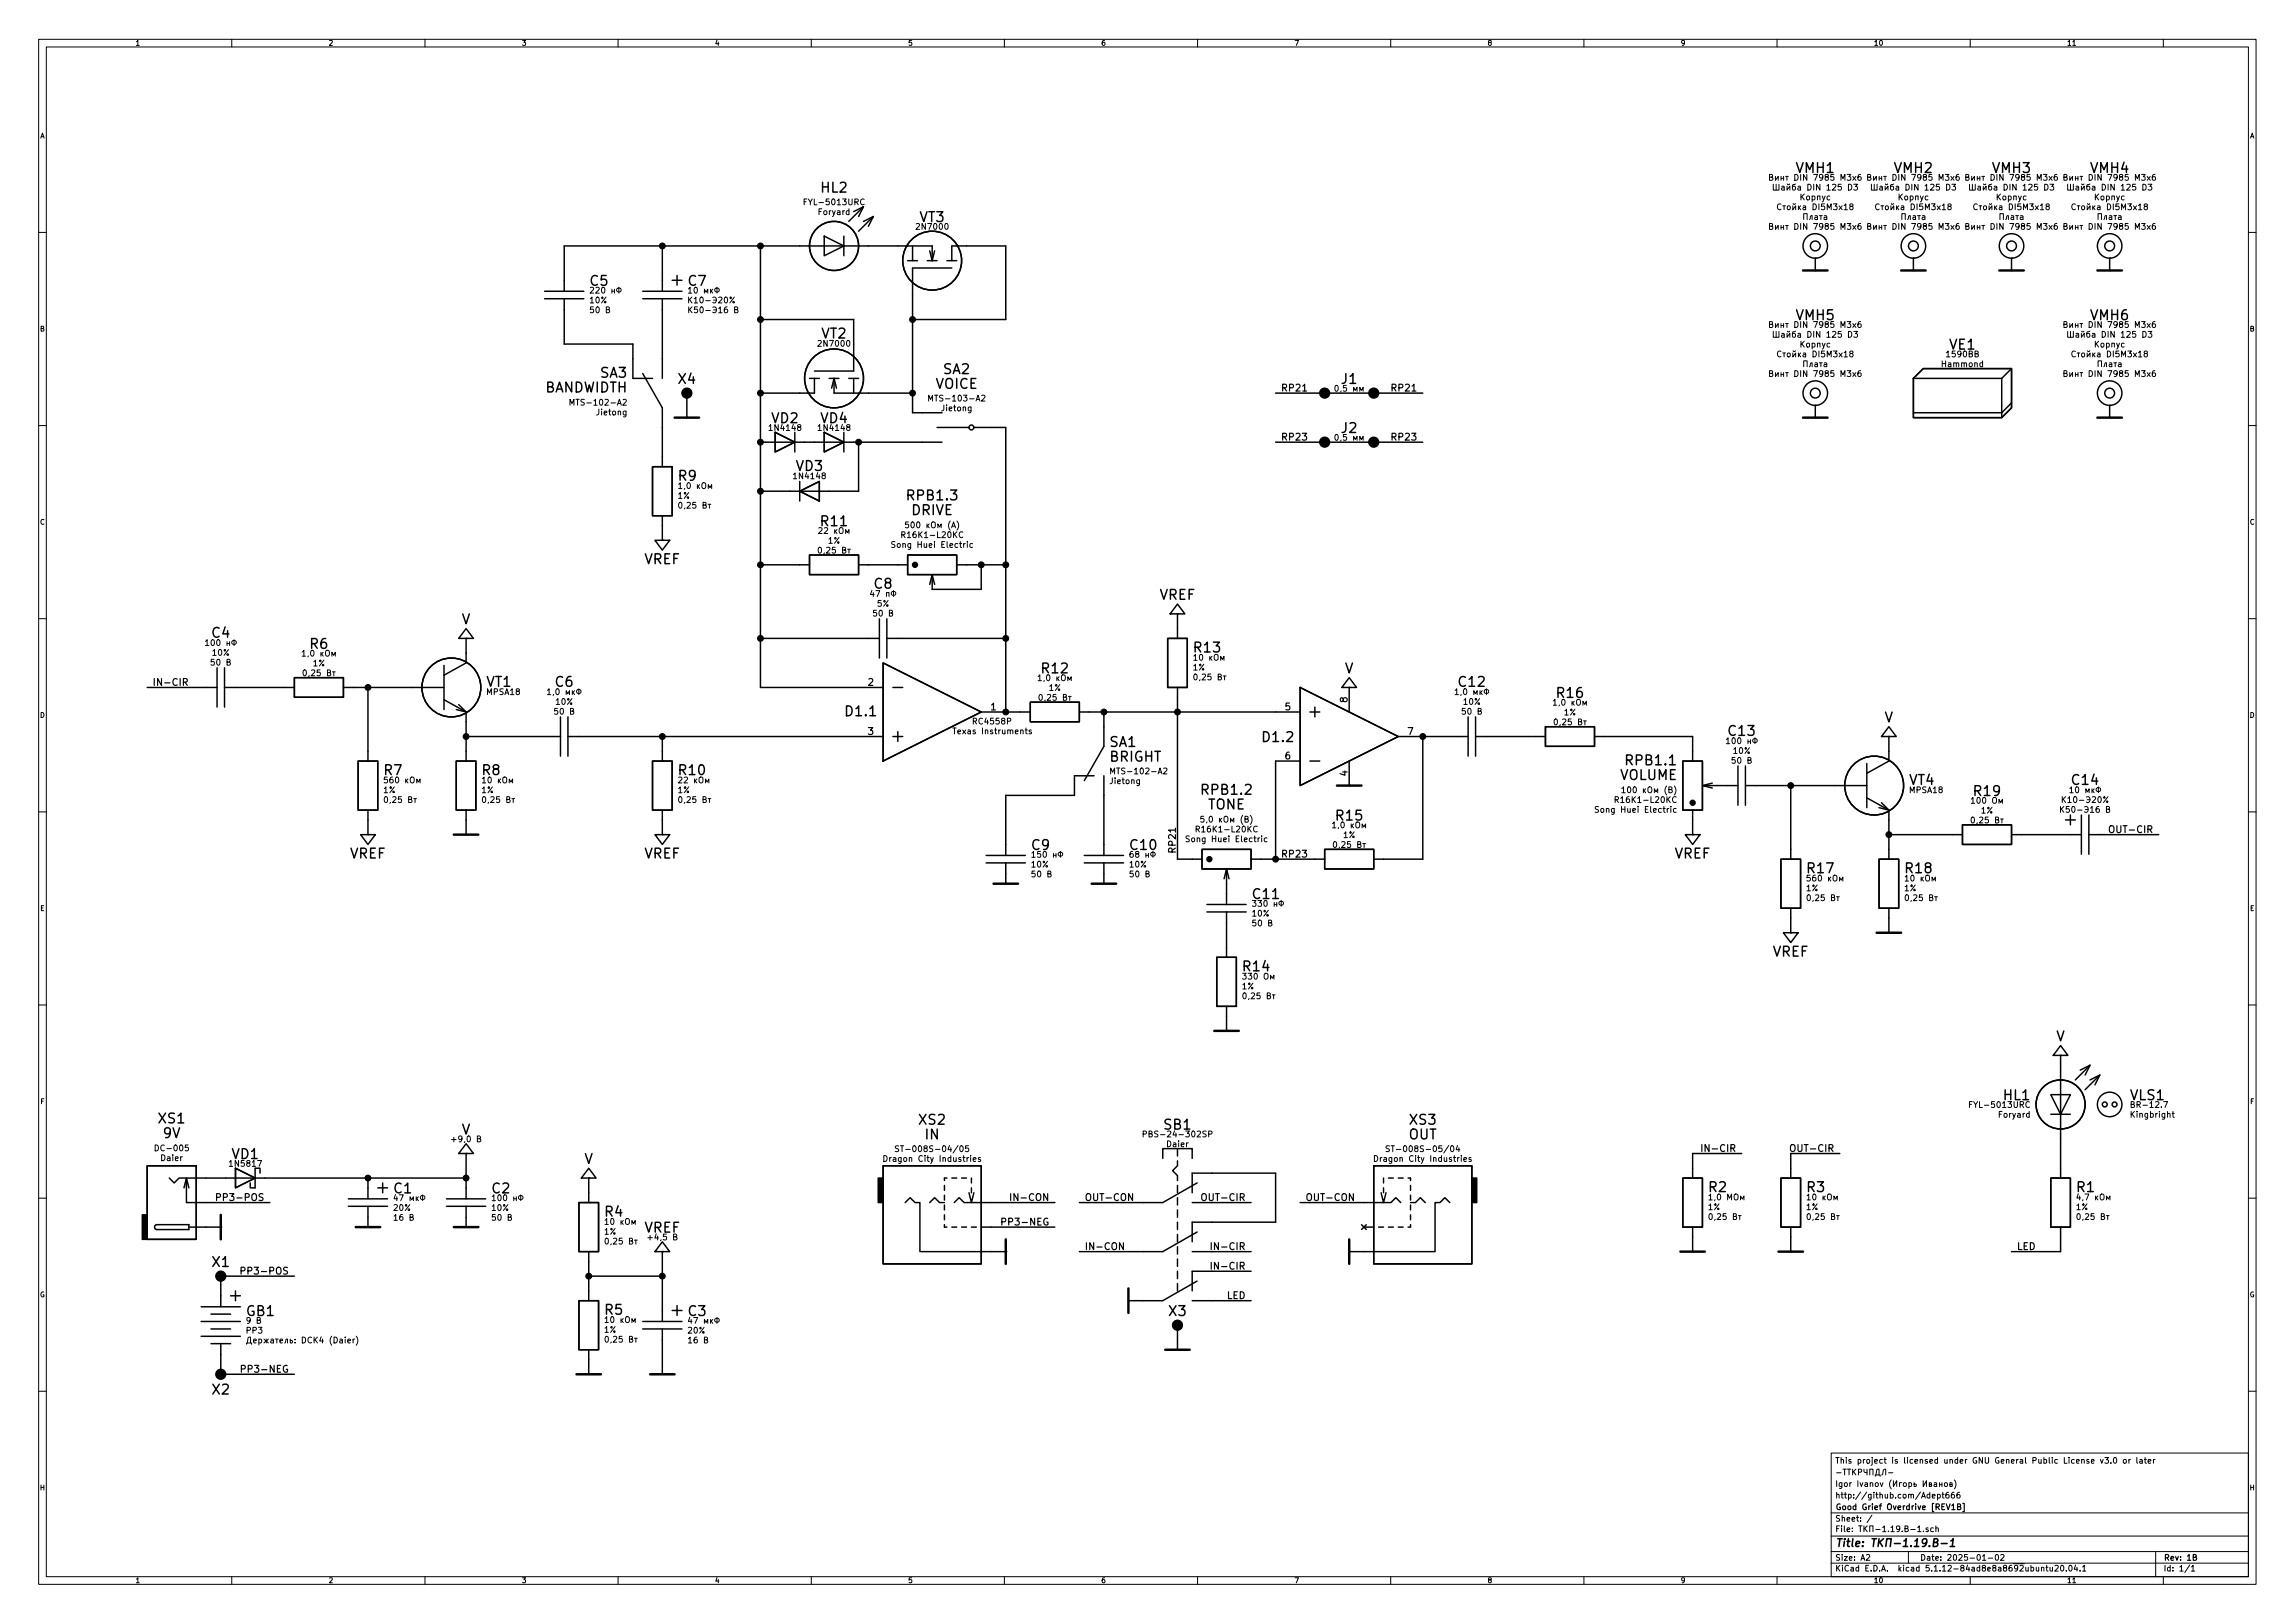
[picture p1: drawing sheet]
<svg xmlns="http://www.w3.org/2000/svg" width="594mm" height="420mm" viewBox="0 0 594 420" stroke-linecap="round" stroke-linejoin="round" font-family="sans-serif">
<defs><g id="words">
<g font-size="3.5">
<text x="465" y="44.8">VMH1</text>
<text x="490.4" y="44.8">VMH2</text>
<text x="515.8" y="44.8">VMH3</text>
<text x="541.2" y="44.8">VMH4</text>
<text x="212.6" y="49.9">HL2</text>
<text x="238.1" y="57.5">VT3</text>
<text x="152.8" y="74">C5</text>
<text x="178.2" y="74">C7</text>
<text x="465" y="82.9">VMH5</text>
<text x="541.2" y="82.9">VMH6</text>
<text x="212.7" y="87.6">VT2</text>
<text x="504.7" y="90.5">VE1</text>
<text x="140.9" y="101.6">BANDWIDTH</text>
<text x="155.4" y="97.8">SA3</text>
<text x="175.6" y="99.4">X4</text>
<text x="242.2" y="100.7">VOICE</text>
<text x="244.2" y="96.8">SA2</text>
<text x="347.3" y="99.4">J1</text>
<text x="199.8" y="109.5">VD2</text>
<text x="212.5" y="109.5">VD4</text>
<text x="347.3" y="112.1">J2</text>
<text x="175.7" y="124.5">R9</text>
<text x="206.1" y="121.9">VD3</text>
<text x="235.1" y="129.5">RPB1.3</text>
<text x="212.7" y="136.2">R11</text>
<text x="235.9" y="133.3">DRIVE</text>
<text x="166.7" y="146">VREF</text>
<text x="226.3" y="152.4">C8</text>
<text x="300.1" y="155.3">VREF</text>
<text x="119.5" y="161.6">V</text>
<text x="54.9" y="165.1">C4</text>
<text x="80.3" y="168">R6</text>
<text x="309.2" y="168.9">R13</text>
<text x="126" y="177.8">VT1</text>
<text x="143.8" y="177.8">C6</text>
<text x="269.8" y="174.3">R12</text>
<text x="348.1" y="174.3">V</text>
<text x="377.7" y="177.8">C12</text>
<text x="219.1" y="185.4">D1.1</text>
<text x="403.2" y="180.7">R16</text>
<text x="447.6" y="190.5">C13</text>
<text x="487.8" y="187">V</text>
<text x="287.1" y="197.2">BRIGHT</text>
<text x="287.3" y="193.4">SA1</text>
<text x="327.1" y="192.1">D1.2</text>
<text x="99.5" y="200.7">R7</text>
<text x="124.9" y="200.7">R8</text>
<text x="175.9" y="200.7">R10</text>
<text x="419.2" y="201.9">VOLUME</text>
<text x="421.1" y="198.1">RPB1.1</text>
<text x="494.3" y="203.2">VT4</text>
<text x="536.5" y="203.2">C14</text>
<text x="311.3" y="205.7">RPB1.2</text>
<text x="312.6" y="209.5">TONE</text>
<text x="511.1" y="206.1">R19</text>
<text x="346" y="212.4">R15</text>
<text x="267.1" y="220">C9</text>
<text x="292.7" y="220">C10</text>
<text x="90.5" y="222.2">VREF</text>
<text x="166.7" y="222.2">VREF</text>
<text x="433.4" y="222.2">VREF</text>
<text x="468" y="226.1">R17</text>
<text x="493.4" y="226.1">R18</text>
<text x="324.5" y="232.7">C11</text>
<text x="321.9" y="251.5">R14</text>
<text x="458.8" y="247.6">VREF</text>
<text x="532.2" y="269.6">V</text>
<text x="518.7" y="284.8">HL1</text>
<text x="551.5" y="284.8">VLS1</text>
<text x="41.1" y="290.8">XS1</text>
<text x="119.5" y="293.7">V</text>
<text x="237.9" y="291.2">XS2</text>
<text x="301.4" y="292.4">SB1</text>
<text x="365" y="291.2">XS3</text>
<text x="42.3" y="294.6">9V</text>
<text x="239.5" y="295">IN</text>
<text x="364.6" y="295">OUT</text>
<text x="60.1" y="300">VD1</text>
<text x="151.2" y="301.3">V</text>
<text x="102" y="308.9">C1</text>
<text x="127.4" y="308.9">C2</text>
<text x="442.4" y="308.6">R2</text>
<text x="467.8" y="308.6">R3</text>
<text x="537.6" y="308.6">R1</text>
<text x="156.6" y="315">R4</text>
<text x="166.8" y="319.1">VREF</text>
<text x="55" y="328">X1</text>
<text x="63.8" y="340.7">GB1</text>
<text x="156.6" y="340.4">R5</text>
<text x="178.2" y="340.7">C3</text>
<text x="302.6" y="340.7">X3</text>
<text x="55" y="361">X2</text>
</g>
<text font-size="2.8" x="475" y="400.4">Title: -1.19.B-1</text>
<g font-size="2.5">
<text x="331.5" y="101.3">RP21</text>
<text x="360.8" y="101.3">RP21</text>
<text x="331.5" y="114">RP23</text>
<text x="360.8" y="114">RP23</text>
<text x="39.4" y="177.5">IN-CIR</text>
<text x="224.7" y="177.5">2</text>
<text x="256.5" y="183.9">1</text>
<text x="332.7" y="183.9">5</text>
<text x="348.8" y="181.8" transform="rotate(-90 348.8 181.8)">8</text>
<text x="224.7" y="190.2">3</text>
<text x="364.4" y="190.2">7</text>
<text x="332.7" y="196.6">6</text>
<text x="348.8" y="200.9" transform="rotate(-90 348.8 200.9)">4</text>
<text x="547.2" y="215.6">OUT-CIR</text>
<text x="304.4" y="221.1" transform="rotate(-90 304.4 221.1)">RP21</text>
<text x="331.5" y="222">RP23</text>
<text x="442" y="298.2">IN-CIR</text>
<text x="464.7" y="298.2">OUT-CIR</text>
<text x="57.8" y="310.9">PP3-POS</text>
<text x="263" y="310.9">IN-CON</text>
<text x="280.7" y="310.9">OUT-CON</text>
<text x="312.3" y="310.9">OUT-CIR</text>
<text x="337.8" y="310.9">OUT-CON</text>
<text x="260.9" y="317.2">PP3-NEG</text>
<text x="280.7" y="323.6">IN-CON</text>
<text x="315" y="323.6">IN-CIR</text>
<text x="522" y="323.6">LED</text>
<text x="64.2" y="329.9">PP3-POS</text>
<text x="315" y="328.7">IN-CIR</text>
<text x="317.6" y="336.3">LED</text>
<text x="64.1" y="355.3">PP3-NEG</text>
</g>
<g font-size="2.1">
<text x="462.8" y="46.8">DIN 7985 M3x6</text>
<text x="488.2" y="46.8">DIN 7985 M3x6</text>
<text x="513.6" y="46.8">DIN 7985 M3x6</text>
<text x="539" y="46.8">DIN 7985 M3x6</text>
<text x="208.9" y="53.1">FYL-5013URC</text>
<text x="464.6" y="49.3">DIN 125 D3</text>
<text x="490" y="49.3">DIN 125 D3</text>
<text x="515.4" y="49.3">DIN 125 D3</text>
<text x="540.8" y="49.3">DIN 125 D3</text>
<text x="212" y="55.6">Foryard</text>
<text x="237.6" y="59.5">2N7000</text>
<text x="462.8" y="59.5">DIN 7985 M3x6</text>
<text x="465.3" y="54.4">DI5M3x18</text>
<text x="488.2" y="59.5">DIN 7985 M3x6</text>
<text x="490.7" y="54.4">DI5M3x18</text>
<text x="513.6" y="59.5">DIN 7985 M3x6</text>
<text x="516.1" y="54.4">DI5M3x18</text>
<text x="539" y="59.5">DIN 7985 M3x6</text>
<text x="541.5" y="54.4">DI5M3x18</text>
<text x="154.7" y="76">220</text>
<text x="152.7" y="78.5">10%</text>
<text x="180.5" y="78.5">10-20%</text>
<text x="181.6" y="81">50-16</text>
<text x="212.2" y="89.7">2N7000</text>
<text x="462.8" y="84.9">DIN 7985 M3x6</text>
<text x="464.6" y="87.4">DIN 125 D3</text>
<text x="539" y="84.9">DIN 7985 M3x6</text>
<text x="540.8" y="87.4">DIN 125 D3</text>
<text x="465.3" y="92.5">DI5M3x18</text>
<text x="502.8" y="95">Hammond</text>
<text x="504.1" y="92.5">1590BB</text>
<text x="541.5" y="92.5">DI5M3x18</text>
<text x="347.5" y="101.4">0,5</text>
<text x="462.8" y="97.6">DIN 7985 M3x6</text>
<text x="539" y="97.6">DIN 7985 M3x6</text>
<text x="148.7" y="105">MTS-102-A2</text>
<text x="154.6" y="107.5">Jietong</text>
<text x="241.6" y="103.9">MTS-103-A2</text>
<text x="243.9" y="106.4">Jietong</text>
<text x="199.5" y="111.5">1N4148</text>
<text x="212.2" y="111.5">1N4148</text>
<text x="347.5" y="114.1">0,5</text>
<text x="205.8" y="124">1N4148</text>
<text x="175.5" y="129.1">1%</text>
<text x="177.4" y="131.6">0,25</text>
<text x="178.2" y="126.6">1,0</text>
<text x="237.5" y="136.7">500 (A)</text>
<text x="213.5" y="143.3">0,25</text>
<text x="214.4" y="140.7">1%</text>
<text x="214.4" y="138.2">22</text>
<text x="231.9" y="141.8">Song Huei Electric</text>
<text x="234.3" y="139.3">R16K1-L20KC</text>
<text x="227.1" y="154.5">47</text>
<text x="227.1" y="157">5%</text>
<text x="55.1" y="167.2">100</text>
<text x="55" y="169.7">10%</text>
<text x="80.8" y="169.9">1,0</text>
<text x="81" y="172.5">1%</text>
<text x="308.8" y="173.5">1%</text>
<text x="311.5" y="171">10</text>
<text x="80.2" y="175">0,25</text>
<text x="126.1" y="179.9">MPSA18</text>
<text x="144.3" y="179.9">1,0</text>
<text x="271.3" y="176.3">1,0</text>
<text x="271.5" y="178.8">1%</text>
<text x="310.8" y="176.1">0,25</text>
<text x="379.2" y="179.9">1,0</text>
<text x="143.9" y="182.4">10%</text>
<text x="270.7" y="181.4">0,25</text>
<text x="378.9" y="182.4">10%</text>
<text x="404.6" y="182.6">1,0</text>
<text x="404.9" y="185.2">1%</text>
<text x="247.5" y="190.1">Texas Instruments</text>
<text x="252.2" y="187.5">RC4558P</text>
<text x="404" y="187.7">0,25</text>
<text x="448.7" y="195.1">10%</text>
<text x="448.8" y="192.6">100</text>
<text x="102.1" y="202.8">560</text>
<text x="127.4" y="202.8">10</text>
<text x="178.2" y="202.8">22</text>
<text x="287.5" y="203">Jietong</text>
<text x="288.7" y="200.4">MTS-102-A2</text>
<text x="99.3" y="205.3">1%</text>
<text x="101.2" y="207.8">0,25</text>
<text x="124.7" y="205.3">1%</text>
<text x="126.6" y="207.8">0,25</text>
<text x="175.5" y="205.3">1%</text>
<text x="177.4" y="207.8">0,25</text>
<text x="418.9" y="207.8">R16K1-L20KC</text>
<text x="423" y="205.3">100 (B)</text>
<text x="494.4" y="205.3">MPSA18</text>
<text x="512.3" y="208">100</text>
<text x="536.1" y="207.8">10-20%</text>
<text x="310.5" y="215.5">R16K1-L20KC</text>
<text x="314" y="212.9">5,0 (B)</text>
<text x="347.5" y="214.4">1,0</text>
<text x="414" y="210.4">Song Huei Electric</text>
<text x="512" y="213.1">0,25</text>
<text x="512.8" y="210.6">1%</text>
<text x="536.7" y="210.4">50-16</text>
<text x="308.1" y="218">Song Huei Electric</text>
<text x="346.9" y="219.5">0,25</text>
<text x="347.7" y="216.9">1%</text>
<text x="267" y="224.6">10%</text>
<text x="269" y="222">150</text>
<text x="292.4" y="224.6">10%</text>
<text x="294.3" y="222">68</text>
<text x="467.6" y="230.7">1%</text>
<text x="469.5" y="233.2">0,25</text>
<text x="470.4" y="228.2">560</text>
<text x="493" y="230.7">1%</text>
<text x="494.9" y="233.2">0,25</text>
<text x="495.7" y="228.2">10</text>
<text x="324.2" y="237.3">10%</text>
<text x="326.2" y="234.7">330</text>
<text x="321.5" y="256.1">1%</text>
<text x="323.7" y="253.6">330</text>
<text x="323.5" y="258.6">0,25</text>
<text x="510.5" y="286.8">FYL-5013URC</text>
<text x="552.4" y="286.8">BR-12.7</text>
<text x="517.5" y="289.3">Foryard</text>
<text x="551.8" y="289.3">Kingbright</text>
<text x="40.8" y="298">DC-005</text>
<text x="118.3" y="295.7">+9,0</text>
<text x="234.1" y="298.2">ST-008S-04/05</text>
<text x="297.6" y="294.4">PBS-24-302SP</text>
<text x="302.2" y="296.9">Daier</text>
<text x="361.1" y="298.2">ST-008S-05/04</text>
<text x="41.8" y="300.5">Daier</text>
<text x="59.8" y="302">1N5817</text>
<text x="229.9" y="300.8">Dragon City Industries</text>
<text x="356.9" y="300.8">Dragon City Industries</text>
<text x="104.5" y="310.9">47</text>
<text x="129.3" y="310.9">100</text>
<text x="470.3" y="310.7">10</text>
<text x="540.2" y="310.7">4,7</text>
<text x="101.9" y="313.5">20%</text>
<text x="127.3" y="313.5">10%</text>
<text x="159.1" y="317.1">10</text>
<text x="442.2" y="313.2">1%</text>
<text x="444.1" y="315.8">0,25</text>
<text x="467.6" y="313.2">1%</text>
<text x="469.5" y="315.8">0,25</text>
<text x="537.4" y="313.2">1%</text>
<text x="539.4" y="315.8">0,25</text>
<text x="156.4" y="319.6">1%</text>
<text x="158.4" y="322.1">0,25</text>
<text x="169.1" y="321.1">+4,5</text>
<text x="63.9" y="345.2">PP3</text>
<text x="71.1" y="347.7">: DCK4 (Daier)</text>
<text x="156.4" y="345">1%</text>
<text x="158.4" y="347.5">0,25</text>
<text x="159.1" y="342.5">10</text>
<text x="178.1" y="345.2">20%</text>
<text x="475" y="378.9">This project is licensed under GNU General Public License v3.0 or later</text>
<text x="475" y="387.9">http://github.com/Adept666</text>
<text x="475" y="384.9">Igor Ivanov ( )</text>
<text x="475" y="393.9">Sheet: /</text>
<text x="475" y="390.9">Good Grief Overdrive [REV1B]</text>
<text x="475" y="396.6">File: -1.19.B-1.sch</text>
<text x="475" y="406.8">KiCad E.D.A. kicad 5.1.12-84ad8e8a8692ubuntu20.04.1</text>
<text x="475" y="404">Size: A2</text>
<text x="497" y="404">Date: 2025-01-02</text>
<text x="560" y="404">Rev: 1B</text>
<text x="560" y="406.8">Id: 1/1</text>
</g>
<g font-size="1.8">
<text x="35" y="11.8">1</text>
<text x="85" y="11.8">2</text>
<text x="135" y="11.8">3</text>
<text x="185" y="11.8">4</text>
<text x="235" y="11.8">5</text>
<text x="285" y="11.8">6</text>
<text x="335" y="11.8">7</text>
<text x="385" y="11.8">8</text>
<text x="435" y="11.8">9</text>
<text x="485" y="11.8">10</text>
<text x="535" y="11.8">11</text>
<text x="10.4" y="35.8">A</text>
<text x="582.4" y="35.8">A</text>
<text x="10.4" y="85.8">B</text>
<text x="582.4" y="85.8">B</text>
<text x="10.4" y="135.8">C</text>
<text x="582.4" y="135.8">C</text>
<text x="10.4" y="185.8">D</text>
<text x="582.4" y="185.8">D</text>
<text x="10.4" y="235.8">E</text>
<text x="582.4" y="235.8">E</text>
<text x="10.5" y="285.8">F</text>
<text x="582.5" y="285.8">F</text>
<text x="10.3" y="335.8">G</text>
<text x="582.3" y="335.8">G</text>
<text x="10.4" y="385.8">H</text>
<text x="582.4" y="385.8">H</text>
<text x="35" y="409.8">1</text>
<text x="85" y="409.8">2</text>
<text x="135" y="409.8">3</text>
<text x="185" y="409.8">4</text>
<text x="235" y="409.8">5</text>
<text x="285" y="409.8">6</text>
<text x="335" y="409.8">7</text>
<text x="385" y="409.8">8</text>
<text x="435" y="409.8">9</text>
<text x="485" y="409.8">10</text>
<text x="535" y="409.8">11</text>
</g>
</g></defs>
<g fill="none" stroke="#000" stroke-width=".26">
<path d="M10 10.2h574v400h-574zM12 12.2h570v396h-570zM60 10.2v2M110 10.2v2M160 10.2v2M210 10.2v2M260 10.2v2M310 10.2v2M360 10.2v2M410 10.2v2M460 10.2v2M510 10.2v2"/>
<path d="M536.5 11.8h.8M560 10.2v2M208.2 52.2h.5M208.9 51.5h-.7v1.5M223.7 51.6a.68 .68 0 0 0-1 .7 .68 .68 0 0 0 1 .6M458.1 45.9l.6-.1 .1-.5-.7-.1v1.5h.5l.3-.5-.3-.3M458.1 58.6l.6-.1 .1-.5-.7-.1v1.5h.5l.3-.5-.3-.3M459 47.7v1.5h1.5v-1.5M459.6 45.7v1l.7-1v1M459.6 58.4v1l.7-1v1M459.8 47.7v1.5M461 52.9a.68 .68 0 0 0-.9 .6 .68 .68 0 0 0 .9 .6"/>
<path d="M461 45.7v1M461 58.4v1M461 46.2h.7M461 58.9h.7M461.2 48.3h.6l.1 .9M461.5 53.3h.7M461.7 45.7v1M461.7 58.4v1M461.8 53.3v1M461.9 48.6l-.8 .2 .3 .4 .5-.1M462.6 48.2v1l.7-1v1M462.7 47.6l.2 .2 .3-.2"/>
<path d="M462.7 53.4h.6v.8l-.6-.1zM464.1 53.3v1l.7-1v1M464.2 52.7l.2 .2 .3-.2M464.8 47.6l-.7 .2-.1 .2 .1 1.1h.5l.2-.2-.1-.6h-.7M466.2 50.2v1.6M466.4 50.9l.7 .9M466.9 56.8v-1.5h.9v1.5M467.1 50.2l-.9 .9M467.7 50.9h.7l-.1 .8-.6-.1zM468.4 56.8l.5-1h.2v1M469.1 50.8l.4-.1 .3 .3-.1 .7h-.6M469.1 50.7v1.6"/>
<path d="M469.8 55.9h.6l.1 .9M470.5 51.8v-1.1h.6v1.1M470.5 56.2l-.8 .3 .3 .3h.5M471 55.8h.7M471.3 55.8v1M471.7 50.7l.4 1.1M472.2 55.9h.6l.1 .9M472.4 50.7l-.5 1.4-.2 .2M472.9 56.2l-.8 .3 .3 .3h.5M473.7 50.8l-.5-.1-.3 .3 .2 .7h.6M476 53.3l.9 1M476.6 47.7h-.7l-.1 .7 .7-.1 .1 .8-.2 .1-.6-.1"/>
<path d="M476.9 53.3l-.9 1M477.4 53.2l.4-.4v1.5M477.4 54.3h.8M478.2 45.2h.9l-.5 .5 .4 .2v.6l-.2 .2-.6-.2M478.2 57.9h.9l-.5 .5 .4 .2v.6l-.2 .2-.6-.2M478.5 47.7a.77 .77 0 0 1 .9 .8 .77 .77 0 0 1-.9 .7zM479.1 53.4l-.3-.3 .1-.2 .7-.1v.6h-.5l-.3 .3 .3 .6 .5-.1 .1-.2-.3-.6M479.6 45.7l.8 1M479.6 58.4l.8 1M479.9 47.7h.9l-.5 .6 .4 .1v.7l-.2 .1-.6-.1M480.4 45.7l-.8 1M480.4 58.4l-.8 1"/>
<path d="M481.6 45.2l-.5 .1-.2 1.1 .3 .3 .5-.2-.1-.7-.4-.1-.3 .3M481.6 57.9l-.5 .1-.2 1.1 .3 .3 .5-.2-.1-.7-.4-.1-.3 .3M483.5 45.9l.6-.1 .1-.5-.7-.1v1.5h.5l.3-.5-.3-.3M483.5 58.6l.6-.1 .1-.5-.7-.1v1.5h.5l.3-.5-.3-.3M484.4 47.7v1.5h1.5v-1.5M485 45.7v1l.7-1v1M485 58.4v1l.7-1v1M485.2 47.7v1.5M486.4 52.9a.68 .68 0 0 0-.9 .6 .68 .68 0 0 0 .9 .6M486.4 46.2h.7M486.4 58.9h.7M486.4 45.7v1"/>
<path d="M486.4 58.4v1M486.6 48.3h.6l.1 .9M486.9 53.3h.7M487.1 45.7v1M487.1 58.4v1M487.2 53.3v1M487.3 48.6l-.8 .2 .3 .4 .5-.1M488 48.2v1l.7-1v1M488.1 47.6l.2 .2 .3-.2M488.1 53.4h.6v.8l-.6-.1zM489.5 53.3v1l.7-1v1M489.6 52.7l.2 .2 .3-.2"/>
<path d="M490.2 47.6l-.7 .2-.1 .2 .1 1.1h.5l.2-.2-.1-.6h-.7M491.6 50.2v1.6M491.8 50.9l.7 .9M492.3 56.8v-1.5h.9v1.5M492.5 50.2l-.9 .9M493.1 50.9h.7l-.1 .8-.6-.1zM493.8 56.8l.5-1h.2v1M494.5 50.8l.4-.1 .3 .3-.1 .7h-.6M494.5 50.7v1.6M495.2 55.9h.6l.1 .9M495.9 51.8v-1.1h.6v1.1M495.9 56.2l-.8 .3 .3 .3h.5"/>
<path d="M496.4 55.8h.7M496.7 55.8v1M497.1 50.7l.4 1.1M497.6 55.9h.6l.1 .9M497.8 50.7l-.5 1.4-.2 .2M498.3 56.2l-.8 .3 .3 .3h.5M499.1 50.8l-.5-.1-.3 .3 .2 .7h.6M501.4 53.3l.9 1M502 47.7h-.7l-.1 .7 .7-.1 .1 .8-.2 .1-.6-.1M502.3 53.3l-.9 1M502.8 53.2l.4-.4v1.5M502.8 54.3h.8"/>
<path d="M503.6 45.2h.9l-.5 .5 .4 .2v.6l-.2 .2-.6-.2M503.6 57.9h.9l-.5 .5 .4 .2v.6l-.2 .2-.6-.2M503.9 47.7a.77 .77 0 0 1 .9 .8 .77 .77 0 0 1-.9 .7zM504.5 53.4l-.3-.3 .1-.2 .7-.1v.6h-.5l-.3 .3 .3 .6 .5-.1 .1-.2-.3-.6M505 45.7l.8 1M505 58.4l.8 1M505.3 47.7h.9l-.5 .6 .4 .1v.7l-.2 .1-.6-.1M505.8 45.7l-.8 1M505.8 58.4l-.8 1M507 45.2l-.5 .1-.2 1.1 .3 .3 .5-.2-.1-.7-.4-.1-.3 .3M507 57.9l-.5 .1-.2 1.1 .3 .3 .5-.2-.1-.7-.4-.1-.3 .3M508.9 45.9l.6-.1 .1-.5-.7-.1v1.5h.5l.3-.5-.3-.3"/>
<path d="M508.9 58.6l.6-.1 .1-.5-.7-.1v1.5h.5l.3-.5-.3-.3M509.8 47.7v1.5h1.5v-1.5M510.4 45.7v1l.7-1v1M510.4 58.4v1l.7-1v1M510.6 47.7v1.5M511.8 52.9a.68 .68 0 0 0-.9 .6 .68 .68 0 0 0 .9 .6M511.8 46.2h.7M511.8 45.7v1M511.8 58.4v1M511.8 58.9h.7M512 48.3h.6l.1 .9M512.3 53.3h.7"/>
<path d="M512.5 45.7v1M512.5 58.4v1M512.6 53.3v1M512.7 48.6l-.8 .2 .3 .4 .5-.1M513.4 48.2v1l.7-1v1M513.5 47.6l.2 .2 .3-.2M513.5 53.4h.6v.8l-.6-.1zM514.9 53.3v1l.7-1v1M515 52.7l.2 .2 .3-.2M515.6 47.6l-.7 .2-.1 .2 .1 1.1h.5l.2-.2-.1-.6h-.7M517 50.2v1.6M517.2 50.9l.7 .9"/>
<path d="M517.7 56.8v-1.5h.9v1.5M517.9 50.2l-.9 .9M518.5 50.9h.7l-.1 .8-.6-.1zM519.2 56.8l.5-1h.2v1M519.9 50.8l.4-.1 .3 .3-.1 .7h-.6M519.9 50.7v1.6M520.6 55.9h.6l.1 .9M521.3 51.8v-1.1h.6v1.1M521.3 56.2l-.8 .3 .3 .3h.5M521.8 55.8h.7M522.1 55.8v1M522.5 50.7l.4 1.1"/>
<path d="M523 55.9h.6l.1 .9M523.2 50.7l-.5 1.4-.2 .2M523.7 56.2l-.8 .3 .3 .3h.5M524.5 50.8l-.5-.1-.3 .3 .2 .7h.6M526.8 53.3l.9 1M527.4 47.7h-.7l-.1 .7 .7-.1 .1 .8-.2 .1-.6-.1M527.7 53.3l-.9 1M528.2 53.2l.4-.4v1.5M528.2 54.3h.8M529 45.2h.9l-.5 .5 .4 .2v.6l-.2 .2-.6-.2M529 57.9h.9l-.5 .5 .4 .2v.6l-.2 .2-.6-.2M529.3 47.7a.77 .77 0 0 1 .9 .8 .77 .77 0 0 1-.9 .7z"/>
<path d="M529.9 53.4l-.3-.3 .1-.2 .7-.1v.6h-.5l-.3 .3 .3 .6 .5-.1 .1-.2-.3-.6M530.4 45.7l.8 1M530.4 58.4l.8 1M530.7 47.7h.9l-.5 .6 .4 .1v.7l-.2 .1-.6-.1M531.2 45.7l-.8 1M531.2 58.4l-.8 1M532.4 45.2l-.5 .1-.2 1.1 .3 .3 .5-.2-.1-.7-.4-.1-.3 .3M532.4 57.9l-.5 .1-.2 1.1 .3 .3 .5-.2-.1-.7-.4-.1-.3 .3M534.3 45.9l.6-.1 .1-.5-.7-.1v1.5h.5l.3-.5-.3-.3M534.3 58.6l.6-.1 .1-.5-.7-.1v1.5h.5l.3-.5-.3-.3M535.2 47.7v1.5h1.5v-1.5M535.8 45.7v1l.7-1v1"/>
<path d="M535.8 58.4v1l.7-1v1M536 47.7v1.5M537.2 52.9a.68 .68 0 0 0-.9 .6 .68 .68 0 0 0 .9 .6M537.2 45.7v1M537.2 58.4v1M537.2 46.2h.7M537.2 58.9h.7M537.4 48.3h.6l.1 .9M537.7 53.3h.7M537.9 45.7v1M537.9 58.4v1M538 53.3v1"/>
<path d="M538.1 48.6l-.8 .2 .3 .4 .5-.1M538.8 48.2v1l.7-1v1M538.9 47.6l.2 .2 .3-.2M538.9 53.4h.6v.8l-.6-.1zM540.3 53.3v1l.7-1v1M540.4 52.7l.2 .2 .3-.2M541 47.6l-.7 .2-.1 .2 .1 1.1h.5l.2-.2-.1-.6h-.7M542.4 50.2v1.6M542.6 50.9l.7 .9M543.1 56.8v-1.5h.9v1.5M543.3 50.2l-.9 .9M543.9 50.9h.7l-.1 .8-.6-.1z"/>
<path d="M544.6 56.8l.5-1h.2v1M545.3 50.8l.4-.1 .3 .3-.1 .7h-.6M545.3 50.7v1.6M546 55.9h.6l.1 .9M546.7 51.8v-1.1h.6v1.1M546.7 56.2l-.8 .3 .3 .3h.5M547.2 55.8h.7M547.5 55.8v1M547.9 50.7l.4 1.1M548.4 55.9h.6l.1 .9M548.6 50.7l-.5 1.4-.2 .2M549.1 56.2l-.8 .3 .3 .3h.5"/>
<path d="M549.9 50.8l-.5-.1-.3 .3 .2 .7h.6M552.2 53.3l.9 1M552.8 47.7h-.7l-.1 .7 .7-.1 .1 .8-.2 .1-.6-.1M553.1 53.3l-.9 1M553.6 53.2l.4-.4v1.5M553.6 54.3h.8M554.4 45.2h.9l-.5 .5 .4 .2v.6l-.2 .2-.6-.2M554.4 57.9h.9l-.5 .5 .4 .2v.6l-.2 .2-.6-.2M554.7 47.7a.77 .77 0 0 1 .9 .8 .77 .77 0 0 1-.9 .7zM555.3 53.4l-.3-.3 .1-.2 .7-.1v.6h-.5l-.3 .3 .3 .6 .5-.1 .1-.2-.3-.6M555.8 45.7l.8 1M555.8 58.4l.8 1"/>
<path d="M556.1 47.7h.9l-.5 .6 .4 .1v.7l-.2 .1-.6-.1M556.6 45.7l-.8 1M556.6 58.4l-.8 1M557.8 45.2l-.5 .1-.2 1.1 .3 .3 .5-.2-.1-.7-.4-.1-.3 .3M557.8 57.9l-.5 .1-.2 1.1 .3 .3 .5-.2-.1-.7-.4-.1-.3 .3M10 60.2h2M152.8 74.5l.6-.1 .3 .4-1 1.1h1M153.6 79.4h-.7l-.1 .8 .7-.1 .1 .7-.2 .2-.6-.2M154.4 79.6l.2-.2a.81 .81 0 0 1 .5 .8 .81 .81 0 0 1-.5 .8l-.3-.6zM158.4 75.4h.7M159.1 74.9v1M160.2 74.4v1.5"/>
<path d="M178.2 74.8l.4-.4v1.5M178.2 75.9h.9M178.3 76.9v1.5M178.3 79.4v1.6M178.5 77.5l.6 .9M179.1 76.9l-.8 .9M179.1 79.4l-.8 .9M179.7 77.3l.4-.4v1.5M179.7 78.4h.9M179.8 74.5l.2-.1a.81 .81 0 0 1 .5 .7 .81 .81 0 0 1-.5 .8l-.3-.6zM180.5 79.4h-.7l-.1 .8 .7-.1 .1 .7-.2 .2-.6-.2M182.3 75.9v-1l.5 .8 .4-.8v1"/>
<path d="M183.9 74.9v1M184.1 75.3l.4 .6M184.5 74.9l-.6 .6M185.6 74.4v1.5M188.2 79.4l-.4 .1-.2 .3-.1 .9 .3 .3 .5-.2-.1-.7-.4-.1-.3 .3M189 77h.3v.3h-.3zM189.7 78h.3v.4h-.3zM190.1 76.9l-1.2 1.5M582 60.2h2M156.9 80.2l.7-.1 .1-.5-.8-.2v1.6h.6l.3-.5-.3-.3M178.5 80.1l.6 .9M190.2 80.2l.7-.2v-.4l-.7-.2v1.6h.6l.2-.5-.3-.3"/>
<path d="M345.7 99.9l.2-.1a.81 .81 0 0 1 .5 .7 .81 .81 0 0 1-.5 .8l-.4-.6zM458.1 84l.6-.1 .1-.5-.7-.1v1.5h.5l.3-.5-.3-.3M458.1 96.7l.6-.1 .1-.5-.7-.1v1.5h.5l.3-.5-.3-.3M459 85.8v1.5h1.5v-1.5M459.6 83.8v1l.7-1v1M459.6 96.5v1l.7-1v1M459.8 85.8v1.5M461 91a.68 .68 0 0 0-.9 .6 .68 .68 0 0 0 .9 .6M461 84.3h.7M461 97h.7M461 83.8v1M461 96.5v1"/>
<path d="M461.2 86.4h.6l.1 .9M461.5 91.4h.7M461.7 83.8v1M461.7 96.5v1M461.8 91.4v1M461.9 86.7l-.8 .2 .3 .4 .5-.1M462.6 86.3v1l.7-1v1M462.7 85.7l.2 .2 .3-.2M462.7 91.5h.6v.8l-.6-.1zM464.1 91.4v1l.7-1v1M464.2 90.8l.2 .2 .3-.2M464.8 85.7l-.7 .2-.1 .2 .1 1.1h.5l.2-.2-.1-.6h-.7"/>
<path d="M466.2 88.3v1.6M466.4 89l.7 .9M466.9 94.9v-1.5h.9v1.5M467.1 88.3l-.9 .9M467.7 89h.7l-.1 .8-.6-.1zM468.4 94.9l.5-1h.2v1M469.1 88.9l.4-.1 .3 .3-.1 .7h-.6M469.1 88.8v1.6M469.8 94h.6l.1 .9M470.5 89.9v-1.1h.6v1.1M470.5 94.3l-.8 .3 .3 .3h.5M471 93.9h.7"/>
<path d="M471.3 93.9v1M471.7 88.8l.4 1.1M472.2 94h.6l.1 .9M472.4 88.8l-.5 1.4-.2 .2M472.9 94.3l-.8 .3 .3 .3h.5M473.7 88.9l-.5-.1-.3 .3 .2 .7h.6M476 91.4l.9 1M476.6 85.8h-.7l-.1 .7 .7-.1 .1 .8-.2 .1-.6-.1M476.9 91.4l-.9 1M477.4 91.3l.4-.4v1.5M477.4 92.4h.8M478.2 83.3h.9l-.5 .5 .4 .2v.6l-.2 .2-.6-.2"/>
<path d="M478.2 96h.9l-.5 .5 .4 .2v.6l-.2 .2-.6-.2M478.5 85.8a.77 .77 0 0 1 .9 .8 .77 .77 0 0 1-.9 .7zM479.1 91.5l-.3-.3 .1-.2 .7-.1v.6h-.5l-.3 .3 .3 .6 .5-.1 .1-.2-.3-.6M479.6 83.8l.8 1M479.6 96.5l.8 1M479.9 85.8h.9l-.5 .6 .4 .1v.7l-.2 .1-.6-.1M480.4 83.8l-.8 1M480.4 96.5l-.8 1M481.6 83.3l-.5 .1-.2 1.1 .3 .3 .5-.2-.1-.7-.4-.1-.3 .3M481.6 96l-.5 .1-.2 1.1 .3 .3 .5-.2-.1-.7-.4-.1-.3 .3M534.3 84l.6-.1 .1-.5-.7-.1v1.5h.5l.3-.5-.3-.3M534.3 96.7l.6-.1 .1-.5-.7-.1v1.5h.5l.3-.5-.3-.3"/>
<path d="M535.2 85.8v1.5h1.5v-1.5M535.8 83.8v1l.7-1v1M535.8 96.5v1l.7-1v1M536 85.8v1.5M537.2 91a.68 .68 0 0 0-.9 .6 .68 .68 0 0 0 .9 .6M537.2 84.3h.7M537.2 83.8v1M537.2 96.5v1M537.2 97h.7M537.4 86.4h.6l.1 .9M537.7 91.4h.7M537.9 83.8v1"/>
<path d="M537.9 96.5v1M538 91.4v1M538.1 86.7l-.8 .2 .3 .4 .5-.1M538.8 86.3v1l.7-1v1M538.9 85.7l.2 .2 .3-.2M538.9 91.5h.6v.8l-.6-.1zM540.3 91.4v1l.7-1v1M540.4 90.8l.2 .2 .3-.2M541 85.7l-.7 .2-.1 .2 .1 1.1h.5l.2-.2-.1-.6h-.7M542.4 88.3v1.6M542.6 89l.7 .9M543.1 94.9v-1.5h.9v1.5"/>
<path d="M543.3 88.3l-.9 .9M543.9 89h.7l-.1 .8-.6-.1zM544.6 94.9l.5-1h.2v1M545.3 88.9l.4-.1 .3 .3-.1 .7h-.6M545.3 88.8v1.6M546 94h.6l.1 .9M546.7 89.9v-1.1h.6v1.1M546.7 94.3l-.8 .3 .3 .3h.5M547.2 93.9h.7M547.5 93.9v1M547.9 88.8l.4 1.1M548.4 94h.6l.1 .9"/>
<path d="M548.6 88.8l-.5 1.4-.2 .2M549.1 94.3l-.8 .3 .3 .3h.5M549.9 88.9l-.5-.1-.3 .3 .2 .7h.6M552.2 91.4l.9 1M552.8 85.8h-.7l-.1 .7 .7-.1 .1 .8-.2 .1-.6-.1M553.1 91.4l-.9 1M553.6 91.3l.4-.4v1.5M553.6 92.4h.8M554.4 83.3h.9l-.5 .5 .4 .2v.6l-.2 .2-.6-.2M554.4 96h.9l-.5 .5 .4 .2v.6l-.2 .2-.6-.2M554.7 85.8a.77 .77 0 0 1 .9 .8 .77 .77 0 0 1-.9 .7zM555.3 91.5l-.3-.3 .1-.2 .7-.1v.6h-.5l-.3 .3 .3 .6 .5-.1 .1-.2-.3-.6"/>
<path d="M555.8 83.8l.8 1M555.8 96.5l.8 1M556.1 85.8h.9l-.5 .6 .4 .1v.7l-.2 .1-.6-.1M556.6 83.8l-.8 1M556.6 96.5l-.8 1M557.8 83.3l-.5 .1-.2 1.1 .3 .3 .5-.2-.1-.7-.4-.1-.3 .3M557.8 96l-.5 .1-.2 1.1 .3 .3 .5-.2-.1-.7-.4-.1-.3 .3M10 110.2h2M147.5 104.9v-1.5l.6 1.1 .5-1.1v1.5M161.3 103.5l.5-.1 .3 .4-.9 1.1h.9M162.1 106.4v1.2l-.4 .3h-.3M162.1 106.5l-.5-.1-.3 .3 .2 .7h.6"/>
<path d="M240.4 103.8v-1.5l.5 1.1 .5-1.1v1.5M251.4 105.4v1.2l-.3 .3-.4-.1M251.4 105.4h-.5l-.3 .2 .2 .7h.6M254.1 102.4l.6-.1 .3 .4-1 1.1h1M345.7 112.6l.2-.1a.81 .81 0 0 1 .5 .7 .81 .81 0 0 1-.5 .8l-.4-.6zM350.4 114v-1l.4 .8 .5-.8v1M350.4 101.3v-1l.4 .8 .5-.8v1M352 114v-1l.4 .8 .5-.8v1M352 101.3v-1l.4 .8 .5-.8v1M582 110.2h2M175.7 125.4l.4-.4v1.5M175.7 126.5h.8"/>
<path d="M175.8 130.2l.2-.2a.81 .81 0 0 1 .5 .8 .81 .81 0 0 1-.5 .8l-.3-.6zM177.2 126.4l-.1 .3M181.8 125.2l.2-.2a.53 .53 0 0 1 .7 .5v.5a.51 .51 0 0 1-.5 .5 .51 .51 0 0 1-.5-.5zM182 130.8l.7-.2v-.4l-.7-.2v1.6h.6l.3-.5-.4-.3M183.3 130.5h.7M183.3 126.5v-1l.5 .8 .4-.8v1M183.6 130.5v1.1M211.9 136.7l.6-.1 .3 .4-.9 1.1h.9M213.4 136.7l.6-.1 .2 .4-.9 1.1h.9M217.3 136.8l.3-.2 .6 .2v.8a.51 .51 0 0 1-.5 .5 .51 .51 0 0 1-.5-.5zM218.9 138.1v-1l.4 .8 .5-.8v1M233.4 138.4h.7l.1-.6-.8-.1v1.5"/>
<path d="M235.2 135.1h-.8v.7h.7l.1 .7-.3 .1-.5-.1M236 135.2l.2-.1a.81 .81 0 0 1 .5 .8 .81 .81 0 0 1-.5 .7 1.04 1.04 0 0 1-.2-1.4zM246 134.9a1.78 1.78 0 0 0 0 2.3M246.3 136.6l.5-1.5 .5 1.5M246.5 136.2h.7M247.7 134.9a1.7 1.7 0 0 1 0 2.3M249.2 137.8a.68 .68 0 0 0-.9 .6 .68 .68 0 0 0 .9 .6M211.9 141.8l.2-.1a.81 .81 0 0 1 .6 .7 .81 .81 0 0 1-.6 .8l-.3-.6zM218.1 142.4l.7-.1v-.5l-.7-.1v1.5h.6l.3-.5-.4-.3M219.4 142.2h.7M219.8 142.2v1M225.7 152.8l-.4 1.1h1"/>
<path d="M226.1 153.4v1M226.9 158h-.7l-.1 .7 .7-.1 .1 .8-.2 .1-.6-.1M227.7 158.1l.2-.1a.81 .81 0 0 1 .5 .7 .81 .81 0 0 1-.5 .8l-.4-.6zM230.2 158.7l.7-.1v-.5l-.7-.1v1.5h.6l.3-.5-.4-.3M231.3 152.9v1.5M231.7 140.3h-.8v.5a.63 .63 0 0 1 .7 .8l-.2 .1-.6-.1M250.4 140.2v.1M250.4 140.7v1M251.8 140.8l-.5-.1-.2 .3 .1 .6h.6M10 160.2h2M53.2 166l.4-.4v1.5M53.2 167.1h.9"/>
<path d="M55.4 170.7h-.7l-.1 .7 .8-.1v.8l-.2 .1-.6-.1M56.2 170.8l.2-.1a.81 .81 0 0 1 .6 .7 .81 .81 0 0 1-.6 .8l-.3-.6zM58.8 171.4l.6-.1 .1-.5-.7-.1v1.5h.6l.2-.5-.3-.3M58.8 166.6h.6M59.4 166.1v1M60.6 165.6v1.5M78.2 168.8l.5-.5v1.6M78.2 169.9h.9M78.6 173.5l.2-.1a.81 .81 0 0 1 .5 .8 .81 .81 0 0 1-.5 .7l-.4-.5zM79.8 169.8l-.1 .3M84.3 168.5l.3-.2a.53 .53 0 0 1 .7 .6v.5a.51 .51 0 0 1-.5 .5 .51 .51 0 0 1-.5-.5zM84.8 174.1l.7-.1v-.5l-.7-.1v1.5h.5l.3-.5-.3-.3"/>
<path d="M85.9 169.9v-1l.5 .7 .4-.7v1M86.1 173.9h.7M86.4 173.9v1M141.7 178.7l.4-.4v1.5M141.7 179.8h.9M143.3 179.7l-.1 .3M148.2 178.8v1M148.3 179.2l.4 .6M148.7 178.8l-.5 .6M149.8 178.3v1.5M268.7 175.1l.5-.4v1.5M268.7 176.2h.9"/>
<path d="M269.1 179.9l.2-.1a.81 .81 0 0 1 .5 .7 .81 .81 0 0 1-.5 .8l-.4-.6zM270.3 176.1l-.1 .3M274.8 174.9l.3-.2a.53 .53 0 0 1 .7 .5v.5a.51 .51 0 0 1-.5 .5 .51 .51 0 0 1-.5-.5zM276.4 176.2v-1l.5 .8 .4-.8v1M309 169.8l.4-.4v1.5M309 170.9h.9M309.2 174.6l.2-.1a.81 .81 0 0 1 .5 .8 .81 .81 0 0 1-.5 .7l-.4-.6zM310.6 169.5l.2-.1a.81 .81 0 0 1 .5 .8 .81 .81 0 0 1-.5 .7l-.3-.6zM314.4 169.6l.3-.2 .6 .2v.8a.51 .51 0 0 1-.5 .6 .51 .51 0 0 1-.5-.6zM315.3 175.2l.8-.1v-.5l-.8-.1v1.5h.6l.3-.5-.4-.3M316 170.9v-1l.4 .8 .4-.8v1M316.6 175h.8"/>
<path d="M317 175v1M376.7 178.7l.4-.4v1.5M376.7 179.8h.8M378.2 179.7l-.1 .3M383.1 178.8v1M383.3 179.2l.4 .6M383.7 178.8l-.6 .6M384.8 178.3v1.5M582 160.2h2M144.3 183.4h-.7l-.1 .7 .8-.1v.8l-.2 .1-.6-.1M145.1 183.5l.2-.1a.81 .81 0 0 1 .6 .7 .81 .81 0 0 1-.6 .8l-.3-.6zM147.7 184.1l.6-.1 .1-.5-.7-.1v1.5h.6l.2-.5-.3-.3"/>
<path d="M246.6 188.5h.9M265.4 189h.5M265.6 188.5v1.3l.3 .2M267 189h-.4l-.2 .2v.2l.6 .2v.3h-.6M275.3 180.5l.7-.1v-.5l-.7-.1v1.5h.5l.3-.5-.3-.3M276.6 180.3h.7M276.9 180.3v1M301.2 198.9l.6-.1 .3 .5-1 1h1M379.3 183.4h-.7l-.1 .7 .7-.1 .1 .8-.2 .1-.6-.1M380.1 183.5l.2-.1a.81 .81 0 0 1 .5 .7 .81 .81 0 0 1-.5 .8l-.4-.6zM382.6 184.1l.7-.1v-.5l-.7-.1v1.5h.6l.3-.5-.4-.3M402.1 181.5l.4-.5v1.6"/>
<path d="M402.1 182.6h.8M402.4 186.2l.2-.1a.81 .81 0 0 1 .6 .8 .81 .81 0 0 1-.6 .7l-.3-.5zM403.7 182.5l-.2 .3M408.2 181.2l.3-.2a.53 .53 0 0 1 .6 .6v.5a.51 .51 0 0 1-.5 .5 .51 .51 0 0 1-.5-.5zM408.6 186.8l.7-.1v-.5l-.7-.1v1.5h.6l.3-.5-.4-.3M409.8 182.6v-1l.4 .7 .4-.7v1M409.9 186.6h.7M410.3 186.6v1M446.9 191.4l.4-.4v1.5M446.9 192.5h.9M449.1 196.1h-.7l-.1 .7 .8-.1v.8l-.2 .1-.6-.1M449.9 196.2l.2-.1a.81 .81 0 0 1 .6 .7 .81 .81 0 0 1-.6 .8l-.3-.6z"/>
<path d="M452.5 196.8l.6-.1 .1-.5-.7-.1v1.5h.6l.2-.5-.3-.3M452.5 192h.6M453.1 191.5v1M454.3 191v1.5M10 210.2h2M99.6 206.4l.2-.2a.81 .81 0 0 1 .5 .8 .81 .81 0 0 1-.5 .8l-.3-.6zM100.3 201.2h-.8l-.1 .7 .8-.1 .1 .7-.3 .2-.6-.2M101.6 201.2h-.4l-.2 .3-.1 .9 .3 .3 .5-.2-.1-.7-.4-.1-.3 .3M105.8 207l.7-.2v-.4l-.7-.2v1.6h.6l.3-.5-.4-.3M106.3 201.4l.3-.2a.53 .53 0 0 1 .6 .5v.5a.51 .51 0 0 1-.8 .4l-.2-.4zM107.1 206.7h.7M107.4 206.7v1.1"/>
<path d="M107.9 202.7v-1l.4 .8 .4-.8v1M124.9 201.6l.4-.4v1.5M124.9 202.7h.8M125 206.4l.2-.2a.81 .81 0 0 1 .5 .8 .81 .81 0 0 1-.5 .8l-.3-.6zM126.5 201.3l.2-.1a.81 .81 0 0 1 .5 .7 .81 .81 0 0 1-.5 .8l-.4-.6zM130.2 201.4l.3-.2 .6 .2 .1 .8a.51 .51 0 0 1-.5 .5 .51 .51 0 0 1-.6-.5zM131.2 207l.7-.2v-.4l-.7-.2v1.6h.6l.3-.5-.4-.3M131.8 202.7v-1l.5 .8 .4-.8v1M132.5 206.7h.7M132.8 206.7v1.1M175.7 201.3l.6-.1 .2 .4-.9 1.1h.9M175.8 206.4l.2-.2a.81 .81 0 0 1 .5 .8 .81 .81 0 0 1-.5 .8l-.3-.6z"/>
<path d="M177.1 201.3l.6-.1 .3 .4-1 1.1h1M181 201.4l.3-.2 .6 .2 .1 .8a.51 .51 0 0 1-.5 .5 .51 .51 0 0 1-.6-.5zM182 207l.7-.2v-.4l-.7-.2v1.6h.6l.3-.5-.4-.3M182.6 202.7v-1l.5 .8 .4-.8v1M183.3 206.7h.7M183.6 206.7v1.1M287.5 200.3v-1.5l.5 1.1 .5-1.1v1.5M295 201.9v1.2l-.3 .3-.4-.1M295 201.9h-.5l-.3 .3 .2 .6h.6M307.9 216.5h-.8v.5a.63 .63 0 0 1 .7 .8l-.2 .1-.6-.1M309.6 214.6h.7l.1-.6-.8-.1v1.5M311.6 211.3h-.7l-.1 .7h.7l.1 .7-.2 .1-.6-.1"/>
<path d="M312.4 212.8l-.1 .2M313.1 211.4l.3-.1a.81 .81 0 0 1 .5 .8 .81 .81 0 0 1-.5 .7l-.4-.5zM321.7 211.1a1.78 1.78 0 0 0 0 2.3M322.3 212l.7-.1v-.5l-.7-.1v1.5h.6l.2-.5-.3-.3M323.6 211.1a1.7 1.7 0 0 1 0 2.3M325.4 214a.68 .68 0 0 0-.9 .6 .68 .68 0 0 0 .9 .6M326.6 216.4v.1M326.6 216.9v1M328 217l-.5-.1-.2 .3 .1 .6h.6M344.9 213.2l.5-.4v1.5M344.9 214.3h.9M345.3 218l.2-.1a.81 .81 0 0 1 .5 .7 .81 .81 0 0 1-.5 .8l-.4-.6z"/>
<path d="M346.5 214.2l-.1 .3M351 213l.3-.2a.53 .53 0 0 1 .7 .5v.5a.51 .51 0 0 1-.5 .5 .51 .51 0 0 1-.5-.5zM351.5 218.6l.7-.1v-.5l-.7-.1v1.5h.5l.3-.5-.3-.3M352.6 214.3v-1l.5 .8 .4-.8v1M352.8 218.4h.7M353.1 218.4v1M413.8 208.9h-.7l-.1 .5a.63 .63 0 0 1 .7 .8l-.2 .1-.6-.1M418.1 207h.7l.1-.6-.8-.2v1.6M419.8 204.1l.5-.4v1.5M419.8 205.2h.9M421.4 203.8l.2-.1a.81 .81 0 0 1 .6 .8 .81 .81 0 0 1-.6 .7l-.3-.6zM431.4 203.5a1.7 1.7 0 0 0 0 2.3"/>
<path d="M432 204.4l.7-.1v-.5l-.7-.1v1.5h.6l.3-.5-.4-.3M432.5 208.8v.1M432.5 209.3v1M433.4 203.5a1.78 1.78 0 0 1 0 2.3M433.9 206.4a.68 .68 0 0 0-1 .6 .68 .68 0 0 0 1 .6M433.9 209.4l-.4-.1-.3 .3 .1 .6h.6M510.3 206.9l.4-.5v1.6M510.3 208h.8M510.4 211.6l.2-.1a.81 .81 0 0 1 .5 .8 .81 .81 0 0 1-.5 .7l-.4-.5zM511.9 206.6l.2-.2a.81 .81 0 0 1 .5 .8 .81 .81 0 0 1-.5 .8l-.4-.6zM515.9 206.6l.3-.2a.53 .53 0 0 1 .6 .6v.5a.51 .51 0 0 1-.5 .5 .51 .51 0 0 1-.5-.5zM516.6 212.2l.7-.1v-.5l-.7-.1v1.5h.5l.3-.5-.3-.3"/>
<path d="M517.4 208v-1l.5 .7 .4-.7v1M517.9 212h.7M518.2 212v1M533.4 208.8v1.5M533.6 209.4l.6 .9M533.8 206.2v1.6M534.1 206.9l.6 .9M534.2 208.8l-.8 .8M534.7 206.2l-.9 .9M535.3 206.7l.4-.5v1.6M535.3 207.8h.9M535.6 208.8h-.7l-.1 .7 .7-.1 .1 .8-.2 .1-.6-.1"/>
<path d="M535.8 204.1l.4-.4v1.5M535.8 205.2h.9M537.4 203.8l.2-.1a.81 .81 0 0 1 .5 .8 .81 .81 0 0 1-.5 .7l-.4-.6zM539.9 205.2v-1l.5 .8 .4-.8v1M541.5 204.2v1M541.7 204.6l.4 .6M542.1 204.2l-.6 .6M543.2 203.7v1.5M543.3 208.8l-.4 .1-.3 .2v.9l.3 .3 .5-.1-.1-.8h-.4l-.3 .2M544.6 206.3h.3v.3h-.3zM545.3 209.5l.7-.1v-.5l-.7-.1v1.5h.5l.3-.5-.3-.3M545.3 207.4h.3v.3h-.3z"/>
<path d="M545.7 206.2l-1.2 1.6M582 210.2h2M267.1 220.8l.4-.4v1.5M267.1 221.9h.9M267.9 225.5h-.7l-.1 .7 .7-.1 .1 .8-.2 .1-.6-.1M268.7 225.6l.2-.1a.81 .81 0 0 1 .5 .8 .81 .81 0 0 1-.5 .7l-.3-.6zM271.2 226.2l.7-.1 .1-.5-.8-.1v1.5h.6l.3-.5-.3-.3M272.7 221.4h.7M273.4 220.9v1M274.5 220.4v1.5M293.2 220.4l-.4 .1-.2 .3-.1 .8 .3 .3 .5-.1-.1-.8h-.4l-.3 .3M293.3 225.5h-.7l-.1 .7 .7-.1 .1 .8-.2 .1-.6-.1"/>
<path d="M294.1 225.6l.2-.1a.81 .81 0 0 1 .5 .8 .81 .81 0 0 1-.5 .7l-.3-.6zM296.6 221.4h.7M296.6 226.2l.7-.1 .1-.5-.8-.1v1.5h.6l.3-.5-.3-.3M297.3 220.9v1M298.4 220.4v1.5M324.2 233.1h.9l-.5 .6 .4 .1v.7l-.2 .1-.6-.1M325 238.2h-.7v.7l.7-.1v.8l-.2 .1-.5-.1M325.9 238.3l.2-.1a.81 .81 0 0 1 .5 .8 .81 .81 0 0 1-.5 .7l-.4-.6zM328.4 238.9l.7-.1v-.5l-.7-.1v1.5h.6l.3-.5-.4-.3M329.8 234.1h.7M330.5 233.6v1M331.6 233.1v1.5"/>
<path d="M467.9 231.8l.2-.2a.81 .81 0 0 1 .5 .8 .81 .81 0 0 1-.5 .8l-.3-.6zM468.6 226.6h-.8l-.1 .7 .8-.1 .1 .7-.3 .2-.6-.2M469.9 226.6h-.4l-.2 .3-.1 .9 .3 .3 .5-.2-.1-.7-.4-.1-.3 .3M474.1 232.4l.7-.2v-.4l-.7-.2v1.6h.6l.3-.5-.4-.3M474.6 226.8l.3-.2a.53 .53 0 0 1 .6 .5v.5a.51 .51 0 0 1-.8 .4l-.2-.4zM475.4 232.1h.7M475.7 232.1v1.1M476.2 228.1v-1l.4 .8 .4-.8v1M493.2 227l.4-.4v1.5M493.2 228.1h.8M493.3 231.8l.2-.2a.81 .81 0 0 1 .5 .8 .81 .81 0 0 1-.5 .8l-.3-.6zM494.8 226.7l.2-.1a.81 .81 0 0 1 .5 .7 .81 .81 0 0 1-.5 .8l-.4-.6z"/>
<path d="M498.5 226.8l.3-.2 .6 .2 .1 .8a.51 .51 0 0 1-.5 .5 .51 .51 0 0 1-.6-.5zM499.5 232.4l.7-.2v-.4l-.7-.2v1.6h.6l.3-.5-.4-.3M500.1 228.1v-1l.5 .8 .4-.8v1M500.8 232.1h.7M501.1 232.1v1.1M321.6 252h1l-.5 .5 .4 .2v.6l-.2 .2-.7-.2M321.9 257.2l.2-.2a.81 .81 0 0 1 .5 .8 .81 .81 0 0 1-.5 .8l-.4-.6zM327.3 252.2l.3-.2a.53 .53 0 0 1 .6 .5v.5a.51 .51 0 0 1-.5 .5 .51 .51 0 0 1-.5-.5zM328 257.8l.8-.2v-.4l-.8-.2v1.6h.6l.3-.5-.4-.3M328.9 253.5v-1l.4 .8 .5-.8v1M329.3 257.5h.8M329.7 257.5v1.1"/>
<path d="M10 260.2h2M582 260.2h2M40.2 296.4a.77 .77 0 0 1 .8 .8 .77 .77 0 0 1-.8 .7zM48.7 296.4h-.7l-.1 .7 .7-.1 .1 .8-.2 .1-.6-.1M116.9 295h1.2M117.5 294.4v1.2M123.6 294.8l.7-.1v-.5l-.7-.1v1.5h.6l.3-.5-.4-.3M228.8 299.2a.77 .77 0 0 1 .9 .7 .77 .77 0 0 1-.9 .8zM232.6 296.7h-.8v.5l.7 .3 .1 .3-.3 .3h-.6M233.1 296.6h.8M248.6 296.7l.2-.1a.81 .81 0 0 1 .5 .8 .81 .81 0 0 1-.5 .7l-.4-.5zM250.7 296.6h-.7l-.1 .7 .7-.1 .1 .8-.2 .1-.6-.1"/>
<path d="M253.8 299.7h-.4l-.2 .2 .1 .2 .5 .1v.4h-.6M295.9 293.6l.7-.1 .1-.6-.8-.1v1.5M312.9 293.6l.7-.1 .1-.6-.8-.1v1.5M355.8 299.2a.77 .77 0 0 1 .9 .7 .77 .77 0 0 1-.9 .8zM359.7 296.7h-.8v.5l.6 .3 .2 .3-.3 .3h-.6M360.1 296.6h.9M375.6 296.7l.2-.1a.81 .81 0 0 1 .6 .8 .81 .81 0 0 1-.6 .7l-.3-.5zM377.3 296.5l-.4 1.1h1M377.6 297.1v1M380.8 299.7h-.4l-.2 .2 .1 .2 .5 .1v.4h-.6M509.8 285.9h.5M510.5 285.2h-.7v1.5"/>
<path d="M525.3 285.3a.68 .68 0 0 0-.9 .6 .68 .68 0 0 0 .9 .7M551.7 285.9l.7-.1v-.5l-.7-.1v1.5h.5l.3-.5-.3-.3M560.1 285.2h1l-.7 1.5M562.3 288.2h.5M562.5 287.7v1.3l.3 .2M10 310.2h2M102 314.8l.4-.4v1.5M102 315.9h.9M102.4 309.2l-.4 1.1h.9M102.7 309.8v1M103.4 309.3h1l-.7 1.5M104.2 314.4h-.3l-.4 .3v.9l.3 .3 .5-.1-.1-.8h-.4l-.3 .3"/>
<path d="M106.1 315.1l.7-.1 .1-.5-.8-.1v1.5h.6l.3-.5-.3-.3M107.7 309.8v1M107.9 310.3l.4 .5M108.3 309.8l-.6 .6M109.4 309.3v1.5M127.4 309.7l.4-.4v1.5M127.4 310.8h.9M128.2 314.4h-.7l-.1 .7 .7-.1 .1 .8-.2 .1-.6-.1M129 314.5l.2-.1a.81 .81 0 0 1 .5 .8 .81 .81 0 0 1-.5 .7l-.3-.6zM131.5 315.1l.7-.1 .1-.5-.8-.1v1.5h.6l.3-.5-.3-.3M133 310.3h.7M133.7 309.8v1"/>
<path d="M134.8 309.3v1.5M156.6 315.9l.4-.4v1.5M156.6 317h.9M158.2 315.6l.2-.1a.81 .81 0 0 1 .5 .7 .81 .81 0 0 1-.5 .8l-.3-.6zM162 315.7l.3-.2 .6 .2v.8a.51 .51 0 0 1-.5 .5 .51 .51 0 0 1-.5-.5zM163.6 317v-1l.4 .8 .4-.8v1M168.3 319.8v1.2M251.9 300.2l.8-.2-.1-.3h-.5l-.2 .2 .1 .7h.6M378.9 300.2l.8-.2-.1-.3h-.5l-.2 .2 .1 .7h.6M442.4 309.5l.4-.4v1.5M442.4 310.6h.8M442.5 314.3l.2-.1a.81 .81 0 0 1 .5 .8 .81 .81 0 0 1-.5 .7l-.3-.6z"/>
<path d="M443.9 310.6l-.1 .2M444.7 309.2l.2-.1a.81 .81 0 0 1 .5 .8 .81 .81 0 0 1-.5 .7l-.4-.6zM447.2 310.6v-1.5l.5 1.1 .5-1.1v1.5M448.7 314.9l.7-.1v-.5l-.7-.1v1.5h.6l.3-.5-.4-.3M449 309.3l.2-.2a.53 .53 0 0 1 .7 .5v.5a.51 .51 0 0 1-.5 .5 .51 .51 0 0 1-.5-.5zM450 314.7h.7M450.3 314.7v1M450.5 310.6v-1l.5 .8 .4-.8v1M467.8 309.5l.4-.4v1.5M467.8 310.6h.8M467.9 314.3l.2-.1a.81 .81 0 0 1 .5 .8 .81 .81 0 0 1-.5 .7l-.3-.6zM469.4 309.2l.2-.1a.81 .81 0 0 1 .5 .8 .81 .81 0 0 1-.5 .7l-.4-.6z"/>
<path d="M473.1 309.3l.3-.2 .6 .2 .1 .8a.51 .51 0 0 1-.5 .6 .51 .51 0 0 1-.6-.6zM474.1 314.9l.7-.1v-.5l-.7-.1v1.5h.6l.3-.5-.4-.3M474.7 310.6v-1l.5 .8 .4-.8v1M475.4 314.7h.7M475.7 314.7v1M537.8 314.3l.2-.1a.81 .81 0 0 1 .5 .8 .81 .81 0 0 1-.5 .7l-.4-.6zM538 309l-.4 1.1h1M538.3 309.6v1M539.2 310.6l-.1 .2M543.7 309.3l.3-.2a.53 .53 0 0 1 .7 .5v.5a.51 .51 0 0 1-.6 .5 .51 .51 0 0 1-.5-.5zM543.9 314.9l.8-.1v-.5l-.8-.1v1.5h.6l.3-.5-.4-.3M545.2 314.7h.8"/>
<path d="M545.3 310.6v-1l.4 .8 .5-.8v1M545.6 314.7v1M582 310.2h2M156.8 320.7l.2-.2a.81 .81 0 0 1 .5 .8 .81 .81 0 0 1-.5 .8l-.4-.6zM162.9 321.3l.8-.2v-.4l-.8-.2v1.6h.6l.3-.5-.4-.3M164.2 321h.8M164.6 321v1.1M167.7 320.4h1.2M174.4 320.2l.7-.1v-.5l-.7-.1v1.5h.6l.3-.5-.4-.3M63.8 348v-.3h1.3v.3M64 347.7l.2-1.3 .3-.3h.3v1.6M64.8 341.7l-.3 .3-.5-.1v-.7l.5-.1 .3 .2-.1 .9-.4 .4h-.3"/>
<path d="M65.6 347.2l.8-.2-.1-.3h-.4l-.3 .2 .1 .7h.6M66.6 341.8l.7-.2v-.4l-.7-.1v1.5h.6l.3-.5-.4-.3M67 346.7h.4l.3 .2-.1 .7h-.6M67 346.7v1.5M68.3 346.7l.6 .5 .6-.5M68.8 347.2l-.5 .5M68.9 346.7v1M69 347.2l.5 .5M70.1 346.7h.6l.1 1M70.8 347l-.7 .3 .2 .4 .5-.1M85.9 345.9a1.78 1.78 0 0 0 0 2.4M86.5 346.1a.77 .77 0 0 1 .8 .8 .77 .77 0 0 1-.8 .8z"/>
<path d="M88 346.7h.6v1M88.6 347l-.7 .3 .2 .4 .5-.1M89.4 346.1v.2M89.4 346.7v1M90 347.2l.8-.2-.1-.3h-.5l-.2 .2 .1 .7h.6M91.4 346.7v1M91.8 346.7l-.4 .2M92.2 345.9a1.78 1.78 0 0 1 0 2.4M156.6 341.3l.4-.4v1.5M156.6 342.4h.9M156.8 346.1l.2-.2a.81 .81 0 0 1 .5 .8 .81 .81 0 0 1-.5 .8l-.4-.6zM158.2 341l.2-.1a.81 .81 0 0 1 .5 .7 .81 .81 0 0 1-.5 .8l-.3-.6z"/>
<path d="M162 341.1l.3-.2 .6 .2v.8a.51 .51 0 0 1-.5 .5 .51 .51 0 0 1-.5-.5zM162.9 346.7l.8-.2v-.4l-.8-.2v1.6h.6l.3-.5-.4-.3M163.6 342.4v-1l.4 .8 .4-.8v1M164.2 346.4h.8M164.6 346.4v1.1M178.2 346.6l.4-.5v1.6M178.2 347.7h.9M178.6 341l-.4 1.1h.9M178.9 341.6v1M179.6 341.1h1l-.7 1.5M180.4 346.1h-.3l-.4 .4v.9l.3 .3 .5-.2-.1-.7-.4-.1-.3 .3M182.3 342.6v-1l.5 .8 .4-.8v1"/>
<path d="M182.3 346.9l.7-.1 .1-.5-.8-.2v1.6h.6l.3-.5-.3-.3M183.9 341.6v1M184.1 342l.4 .6M184.5 341.6l-.6 .6M185.6 341.1v1.5M10 360.2h2M474 376.2h108v32h-108zM541.4 378.3l.7-.1-.1-.3-.4-.1-.2 .2v.7h.6M543.7 377.8l.4 1 .3-1M544.9 377.3h.9l-.5 .6 .4 .1v.7h-.8M546.4 378.7v.1M547.2 377.5l.2-.2a.8 .8 0 0 1 .5 .8 .8 .8 0 0 1-.5 .7l-.3-.6z"/>
<path d="M549.7 377.9h.7v.8h-.7zM551.1 377.8v1M551.5 377.8l-.4 .3M553.1 377.3v1.3l.3 .2M553.9 377.9h.6l.1 .9M554.6 378.2l-.8 .3 .3 .3 .5-.1M555.1 377.8h.5M555.3 377.3v1.3l.3 .2M556.1 378.3l.7-.1-.1-.3-.4-.1-.2 .2v.7h.6M557.4 377.8v1M557.9 377.8l-.5 .3M582 360.2h2"/>
<path d="M474 397.7h108M474 391.7h108M475.4 381.3h1.2M477.1 380.3h.8M477.5 380.3v1.5M478.2 380.3h.9M478.6 380.3v1.5M479.6 380.3v1.5M479.8 381l.6 .8M480.4 380.3l-.8 .9M481.1 381.1l.7-.1v-.6l-.7-.1v1.5M482.5 380.3l.1 .8 .7 .1"/>
<path d="M483.3 380.3v1.5M484 381.8v-1.5h.8v1.5M484.6 392.2l-1.3 2M485.4 382.2v-.4h1.3v.4M485.6 381.8l.2-1.2 .3-.3h.3v1.5M487.1 381.8l.2-.2 .3-1 .3-.3h.2v1.5M488.8 381.3h1.2M489.6 383.1a1.71 1.71 0 0 0 0 2.3M490.1 383.3v1.5l.9-1.5v1.5M492.3 383.8h-.6v1M492.8 384h.6v.7h-.6zM493.1 395.7l.7-.1v-.5l-.7-.1v1.5h.6l.3-.5-.4-.3"/>
<path d="M494.1 383.9l.5-.1 .2 .3v.6l-.7 .1M494.1 383.8v1.5M494.6 396h1.2M495.5 383.8v1h.5v-.5l-.5-.1M496.4 395.4l.4-.4v1.5M496.4 396.5h.9M497.8 383.3v1.5l.9-1.5v1.5M497.9 396.4v.1M499.1 395.6l-.3-.1-.2 .2v.3l.5 .1v.3h-.5M499.4 384.3h.5l.1-.3-.2-.2h-.4v1h.6v-.3l-.2-.2M500.2 387.3l.7-.1-.1-.3-.4-.1-.2 .2 .1 .7h.5M500.5 395.6l-.5-.1-.2 .3v.6h.7"/>
<path d="M500.7 383.9h.6v.9M501.1 395.6h.6l.1 .9M501.1 395v1.5M501.3 384.2l-.7 .3 .2 .3h.5M501.5 386.9l.5-.1 .3 .3-.1 .6h-.7M501.5 386.8v1.5M502.1 384.3h.6M502.1 383.8v1M502.7 386.8h.6M502.7 383.8v1M502.9 386.3v1.3l.4 .2M503.4 384h.6v.7h-.6z"/>
<path d="M504.4 386.3l-.4 .1-.2 .3-.1 .8 .3 .3 .5-.1-.1-.7-.4-.1-.3 .3M504.7 384.3h.6v-.3l-.2-.2h-.4v1h.6v-.4l-.2-.1M505.8 386.3h-.3l-.3 .4-.1 .8 .3 .3 .5-.1-.1-.7-.4-.1-.3 .3M505.9 383.1a1.71 1.71 0 0 1 0 2.3M507.3 386.3h-.3l-.4 .4v.8l.2 .3 .5-.1v-.7l-.5-.1-.2 .3M60 408.2v2M110 408.2v2M160 408.2v2M210 408.2v2M260 408.2v2M310 408.2v2M360 408.2v2"/>
<path d="M410 408.2v2M460 408.2v2M474 404.7h108M474 401.7h108M483.1 402.6l.6-.2 .3 .5-.9 1h.9M494 401.7v3M510 408.2v2M513.2 403.9h.8M514.7 403.4h1.1M516.6 402.6l.2-.2a.81 .81 0 0 1 .5 .8 .81 .81 0 0 1-.5 .7l-.3-.5zM517.9 402.6l.6-.2 .3 .5-1 1h1M528.4 405.9l.6-.1 .1 .9"/>
<path d="M528.4 405.7v1M529.6 405.7h.5M529.8 405.2v1.3l.3 .2M530.7 405.7v.9h.6M531.3 405.7v1M532 405.4l.5-.2 .3 .5-.9 1h.9M533.6 405.3l.1-.1a.8 .8 0 0 1 .6 .8 .8 .8 0 0 1-.6 .7 1 1 0 0 1-.1-1.4zM534.9 406.6v.1M535.7 405.4l.2-.2a.8 .8 0 0 1 .5 .8 .8 .8 0 0 1-.5 .7l-.4-.5zM536.5 409.7h.8M537.3 405.1l-.4 1.1h1M537.6 405.7v1"/>
<path d="M538.4 406.6v.1M539.1 405.7l.4-.5v1.5M539.1 406.7h.8M558 401.7v6.5M560 408.2v2M566.8 405.1l-1.2 2M567.3 405.7l.4-.5v1.5M567.3 406.7h.8"/>
<circle cx="160.2" cy="75.1" r=".56"/>
<circle cx="185.6" cy="75.1" r=".56"/>
<circle cx="231.3" cy="153.6" r=".57"/>
<circle cx="60.6" cy="166.3" r=".56"/>
<circle cx="149.8" cy="179" r=".56"/>
<circle cx="384.8" cy="179" r=".56"/>
<circle cx="454.3" cy="191.7" r=".56"/>
<circle cx="543.2" cy="204.4" r=".56"/>
<circle cx="274.5" cy="221.2" r=".56"/>
<circle cx="298.5" cy="221.2" r=".57"/>
<circle cx="331.7" cy="233.9" r=".56"/>
<circle cx="109.4" cy="310.1" r=".56"/>
<circle cx="134.8" cy="310.1" r=".56"/>
<circle cx="185.6" cy="341.8" r=".56"/>
</g>
<g fill="none" stroke="#000" stroke-width=".3">
<path d="M337.2 101.2h1M47.5 176.6l.8-.1 .2-.2-.1-.5-.9-.1v1.7M47.9 176.6l.6 .8M304.3 214.4v1M546.1 214l.4-.2 .5 .1a1.11 1.11 0 0 1-.2 1.6 .59 .59 0 0 1-.8-.5zM440.5 296.3v1.8M463.5 296.6l.4-.3 .5 .1a1.11 1.11 0 0 1-.2 1.7 .59 .59 0 0 1-.7-.6zM56.1 309.9h.8l.2-.3-.1-.4-.9-.2v1.8M259.3 316.3l.9-.1 .1-.7-1-.1v1.7M261.6 309v1.8M293.2 309v1.8l-1-1.8v1.8M311.1 309.3l.4-.3 .5 .1a1.11 1.11 0 0 1-.2 1.7 .59 .59 0 0 1-.7-.6z"/>
<path d="M350.3 309v1.8l-1-1.8v1.8M62.4 329l.8-.1 .2-.2-.1-.5-.9-.1v1.7M290.8 321.7v1.8l-1-1.8v1.8M313.5 321.7v1.8M313.5 326.8v1.8M62.5 354.4l.8-.1 .1-.7-.9-.1v1.7M505.2 390.8h.9M506.7 390l.7-.1v-.4l-.7-.2v1.5h.6l.3-.5-.4-.3M508.1 389.2h.4v2.1h-.4M567.7 403.1l.8-.1v-.4l-.8-.2v1.5h.6l.3-.5-.4-.3"/>
</g>
<path d="M495.7 398.9l.6-.6-.2 2M498.7 399.2l-.4 .4h-.4l-.3-.4 .3-.8 .5-.1 .3 .2a1.46 1.46 0 0 1-.7 1.8h-.4M500.5 399.3l.9-.1 .2-.3-.1-.5-.8-.1-.3 2 1.1-.1 .1-.5-.4-.4M502.5 399.6h1.5M505 398.9l.6-.6-.2 2M495.5 400.3h1.2M499.5 400.2l-.1 .1M504.8 400.3h1.1" fill="none" stroke="#000" stroke-width=".41"/>
<g fill="none" stroke="#000" stroke-width=".38">
<path d="M221 54.8l2.5-1.3-1.3 2.5M223.5 57.3l2.6-1.3-1.3 2.6M223.5 53.5l-3.8 3.8M226.1 56l-3.9 3.9M141 77.3h10.1M141 75.4h10.1M146 77.3v11.8h17.8v8.9h5.1M166.4 77.3h10.1M166.4 75.4h10.1M171.4 63.7v11.7M171.4 77.3v20.7M174 72.6h2.5"/>
<path d="M175.3 71.3v2.5M196.8 63.7v114.3h31.8M213.4 61.1l5 2.6-5 2.5zM218.4 61.1v5.1M234.9 67.5h2.6M236.2 63.7v3.8M240 67.5h2.6M240.7 64.9l.6 2.6M241.3 67.5v-3.8h-95.3v11.7M241.9 64.9l-.6 2.6M245.1 67.5h2.5M246.4 69.4h-10.2v37.4h7.6"/>
<path d="M246.4 67.5v-3.8h13.9v19h-24.1M469.9 66.8v3.2M495.3 66.8v3.2M520.7 66.8v3.2M546.1 66.8v3.2M166.4 96.7l5 8.9v15.2M196.8 82.7h24.2v13.4h-10.2M209.5 98h2.6M210.8 98v3.8h-14M214.6 98h2.6M215.9 98v3.8h20.3M215.9 98l.6 2.5"/>
<path d="M215.9 98l-.6 2.5M219.7 98h2.5M221 98v3.8M495.3 98l2.5-2.6h22.9v10.2l-2.5 2.5h-22.9zM495.3 98h22.9M518.2 98v10.1M520.7 95.4l-2.5 2.6M177.8 101.8v6.3M196.8 114.5h47M200.7 111.9l5 2.6-5 2.5zM205.7 111.9v5.1M213.4 111.9l5 2.6-5 2.5z"/>
<path d="M218.4 111.9v5.1M222.2 114.5v12.7h-25.4M242.6 110.7h8.2M252.1 110.7h8.2v73.6M330.2 114.5h38.1M330.2 101.8h38.1M469.9 104.9v3.2M520.7 104.3l-2.5 2.5h-22.9M546.1 104.9v3.2M168.9 120.8h5.1v12.7h-5.1zM169.5 139.9h3.9l-2 2.5zM171.4 133.5v6.4"/>
<path d="M207 127.2l5.1-2.6v5.1zM207 124.6v5.1M196.8 146.2h12.7M209.5 143.7h12.7v5.1h-12.7zM222.2 146.2h12.7M234.9 143.7h12.7v5.1h-12.7zM240.7 151.3l.6-2.5 .6 2.5M247.6 146.2h12.7M254 146.2v6.4h-12.7v-3.8M304.8 156.4l1.9 2.5h-3.8zM304.8 158.9v6.4M38.1 178h18.1"/>
<path d="M56.2 172.9v10.1M58.1 178h18.1M58.1 172.9v10.1M76.2 175.4h12.7v5.1h-12.7zM88.9 178h26M95.2 178v19M114.9 172.3v11.4M120.6 162.7l2 2.6h-3.9zM120.6 165.3v6.3l-5.7 3.2M196.8 165.3h30.8M227.6 160.2v10.1M228.6 171.6l25.4 12.7-25.4 12.7z"/>
<path d="M229.6 160.2v10.1M229.6 165.3h30.7M231.1 178h2.6M302.3 165.3h5v12.7h-5zM304.8 178v44.4h6.3M336.5 178l25.4 12.7-25.4 12.7zM349.2 175.4l2 2.6h-3.9zM349.2 178v6.3M92.7 197h5.1v12.7h-5.1zM114.9 181.1l5.7 3.2M118.1 197h5.1v12.7h-5.1zM118.1 183.7l2.5 .6"/>
<path d="M118.7 182.4l1.9 1.9M120.6 190.7h24.5M120.6 184.3v12.7M145.1 185.6v10.1M147 185.6v10.1M147 190.7h81.6M168.9 197h5.1v12.7h-5.1zM171.4 190.7v6.3M231.1 190.7h2.6M232.4 189.4v2.5M254 184.3h12.7M266.7 181.8h12.7v5.1h-12.7z"/>
<path d="M279.4 184.3h57.1M285.7 184.3v8.9l-5 8.9M336.5 197h-6.3v25.4M339.1 197h2.5M339.1 184.3h2.5M340.4 183v2.6M349.2 197v6.4M361.9 190.7h18.1M368.3 190.7v31.7h-12.7M380 185.6v10.1M382 190.7h18M382 185.6v10.1"/>
<path d="M400 188.1h12.7v5.1h-12.7zM412.7 190.7h25.4v6.3M435.6 197h5.1v12.7h-5.1zM449.9 198.3v10.1M451.8 198.3v10.1M483.2 197.7v11.4M488.9 188.1l2 2.6h-3.9zM488.9 190.7v6.3l-5.7 3.2M93.3 216.1h3.9l-2 2.5zM95.2 209.7v6.4M120.6 209.7v6.4M169.5 216.1h3.9l-2 2.5z"/>
<path d="M171.4 209.7v6.4M283.2 200.8h-5.1v5.1h-17.8v15.6M285.7 200.8v20.7M311.1 219.9h12.7v5.1h-12.7zM342.9 219.9h12.7v5.1h-12.7zM436.2 216.1h3.9l-2 2.5zM438.1 209.7v6.4M440.7 203.4h9.2M443.2 202.7l-2.5 .7 2.5 .6M451.8 203.4h31.4M463.5 203.4v19M483.2 206.5l5.7 3.2"/>
<path d="M486.4 209.1l2.5 .6M487 207.8l1.9 1.9M488.9 216.1h19.1M488.9 209.7v12.7M508 213.5h12.7v5.1h-12.7zM520.7 216.1h18.1M534.7 212.3h2.5M535.9 211v2.5M538.8 211v10.1M540.7 216.1h18.1M540.7 211v10.1M255.3 223.4h10.1"/>
<path d="M255.3 221.5h10.1M260.3 223.4v5.4M280.7 223.4h10.1M280.7 221.5h10.1M285.7 223.4v5.4M312.4 236.1h10.2M312.4 234.2h10.2M316.9 227.5l.6-2.5 .6 2.5M317.5 225v9.2M317.5 236.1v11.7M323.8 222.4h19.1M461 222.4h5.1v12.7h-5.1z"/>
<path d="M463.5 235.1v6.4M486.4 222.4h5.1v12.7h-5.1zM488.9 235.1v6.4M315 247.8h5v12.7h-5zM461.6 241.5h3.9l-2 2.5zM317.5 260.5v6.4M533.4 270.7l1.9 2.5h-3.8zM533.4 273.2v31.8M538.5 277l2.5-1.2-1.3 2.5M541 279.6l2.6-1.3-1.3 2.5M541 275.8l-3.8 3.8M543.6 278.3l-3.9 3.8"/>
<path d="M120.6 296.1l2 2.5h-3.9zM120.6 298.6v11.8M301 299.9v-2.6h7.6v2.6M304.8 297.3v2M450.8 298.6h-12.7v6.4M476.2 298.6h-12.7v6.4M530.9 283.4h5l-2.5 5.1zM530.9 288.5h5M38.1 301.8h12.7v19h-12.7zM40.2 317.2l.3-.2h8.4v1.3h-8.4l-.4-.4zM43.8 305l1.3 1.2 1.3-1.2h74.2M47.6 307.5l.7-2.5 .6 2.5"/>
<path d="M48.3 305v6.3h21.5M48.9 317.7h8.2M61 302.4l5 2.6-5 2.5zM67.3 303.7v-1.3h-1.3v5.1h-1.2v-1.3M90.2 312.3h10.1M90.2 310.4h10.1M95.2 305v5.4M95.2 312.3v5.4M97.8 307.5h2.5M99.1 306.2v2.6M115.6 312.3h10.1M115.6 310.4h10.1"/>
<path d="M120.6 312.3v5.4M149.9 311.3h5v12.7h-5zM152.4 302.4l1.9 2.6h-3.8zM152.4 305v6.3M228.6 301.8h25.4v25.4h-25.4zM234.3 311.3l1.3-1.3 1.3 1.3h1.2v12.7h22.2M240.7 311.3l1.2-1.3 1.3 1.3h1.3M244.5 317v.7h.6M244.5 306.9v1.2M244.5 309.4v1.3M244.5 312v1.2M244.5 314.5v1.3"/>
<path d="M245.1 305h-.6v.6M246.4 317.7h1.2M246.4 305h1.2M247 311.3l1.3-1.3 1.3 1.3h23.4M248.9 317.7h1.3M248.9 305h1.3M250.8 308.8l.7 2.5 .6-2.5M251.5 317.7h1.2M251.5 305v1.2M251.5 307.5v1.3M254 317.7h19M304.8 300.5v1.3l-1.3 1.3 1.3 1.2v1.3"/>
<path d="M304.8 306.9v1.9M304.8 310v2M304.8 313.2v1.9M304.8 316.4v1.9M304.8 319.6v1.9M308.6 308.8v-5.1h21.6v12.7h-21.6v5.1M308.6 311.3h15.2M309.9 318.9l-8.9 5.1h-21.6M309.9 306.2l-8.9 5.1h-21.6M336.5 311.3h23.5l1.3-1.3 1.3 1.3M352.5 317.1l1.2 1.2M353.1 317.7h2.5"/>
<path d="M353.7 317.1l-1.2 1.2M355.6 301.8h25.4v25.4h-25.4zM356.9 317.7h1.2M357.5 308.8l.6 2.5 .7-2.5M358.1 305v1.2M358.1 307.5v1.3M359.4 317.7h1.3M359.4 305h1.3M361.9 317.7h1.3M361.9 305h1.3M364.5 305h.6v.6M365.1 311.3h1.3l1.3-1.3 1.2 1.3"/>
<path d="M365.1 317v.7h-.6M365.1 306.9v1.2M365.1 309.4v1.3M365.1 312v1.2M365.1 314.5v1.3M375.3 311.3l-1.3-1.3-1.3 1.3h-1.2v12.7h-22.3M435.6 305h5.1v12.7h-5.1zM438.1 317.7v6.3M461 305h5.1v12.7h-5.1zM463.5 317.7v6.3M530.9 305h5v12.7h-5zM533.4 317.7v6.3h-12.7"/>
<path d="M52.1 338.3h10.1M59.7 335.4h2.5M61 334.2v2.5M76.2 330.4h-19.1v7.9M149.9 336.7h5v12.7h-5zM152.4 324v12.7M152.4 330.4h19M171.4 321.5l2 2.5h-3.9zM171.4 324v18.1M174 339.3h2.5M175.3 338v2.5M304.8 322.7v2"/>
<path d="M304.8 325.9v1.9M304.8 329.1v1.9M304.8 332.3v1.9M308.6 324h15.2M308.6 336.7h15.2M309.9 331.6l-8.9 5.1h-8.9M323.8 329.1h-15.2v5.1M52.1 345.9h10.1M52.1 342.1h10.1M54.6 347.8h5.1M54.6 344h5.1M54.6 340.2h5.1"/>
<path d="M57.1 347.8v8h19.1M152.4 349.4v6.4M166.4 342.1h10.1M166.4 344h10.1M171.4 344v11.8M304.8 343.1v6.3"/>
<circle cx="215.9" cy="63.7" r="6.3"/>
<circle cx="241.3" cy="67.5" r="7.6"/>
<circle cx="469.9" cy="63.7" r="1.27"/>
<circle cx="469.9" cy="63.7" r="3.2"/>
<circle cx="495.3" cy="63.7" r="1.27"/>
<circle cx="495.3" cy="63.7" r="3.2"/>
<circle cx="520.7" cy="63.7" r="1.27"/>
<circle cx="520.7" cy="63.7" r="3.2"/>
<circle cx="546.1" cy="63.7" r="1.27"/>
<circle cx="546.1" cy="63.7" r="3.2"/>
<circle cx="215.9" cy="98" r="7.6"/>
<circle cx="251.5" cy="110.7" r=".63"/>
<circle cx="469.9" cy="101.8" r="1.27"/>
<circle cx="469.9" cy="101.8" r="3.2"/>
<circle cx="546.1" cy="101.8" r="1.27"/>
<circle cx="546.1" cy="101.8" r="3.2"/>
<circle cx="116.8" cy="178" r="7.6"/>
<circle cx="485.1" cy="203.4" r="7.6"/>
<circle cx="533.4" cy="285.9" r="6.3"/>
<circle cx="544.8" cy="285.9" r=".63"/>
<circle cx="546.1" cy="285.9" r="3.2"/>
<circle cx="547.4" cy="285.9" r=".63"/>
</g>
<g fill="#000">
<circle cx="469.9" cy="70" r=".19"/>
<circle cx="469.9" cy="66.8" r=".19"/>
<circle cx="495.3" cy="66.8" r=".19"/>
<circle cx="495.3" cy="70" r=".19"/>
<circle cx="520.7" cy="70" r=".19"/>
<circle cx="520.7" cy="66.8" r=".19"/>
<circle cx="546.1" cy="66.8" r=".19"/>
<circle cx="546.1" cy="70" r=".19"/>
<circle cx="177.8" cy="101.8" r=".19"/>
<circle cx="177.8" cy="108.1" r=".19"/>
<circle cx="342.9" cy="101.8" r=".19"/>
<circle cx="342.9" cy="114.5" r=".19"/>
<circle cx="355.6" cy="114.5" r=".19"/>
<circle cx="355.6" cy="101.8" r=".19"/>
<circle cx="469.9" cy="104.9" r=".19"/>
<circle cx="469.9" cy="108.1" r=".19"/>
<circle cx="546.1" cy="108.1" r=".19"/>
<circle cx="546.1" cy="104.9" r=".19"/>
<circle cx="171.4" cy="139.9" r=".19"/>
<circle cx="304.8" cy="158.9" r=".19"/>
<circle cx="120.6" cy="165.3" r=".19"/>
<circle cx="349.2" cy="178" r=".19"/>
<circle cx="488.9" cy="190.7" r=".19"/>
<circle cx="95.2" cy="216.1" r=".19"/>
<circle cx="120.6" cy="216.1" r=".19"/>
<circle cx="171.4" cy="216.1" r=".19"/>
<circle cx="349.2" cy="203.4" r=".19"/>
<circle cx="438.1" cy="216.1" r=".19"/>
<circle cx="260.3" cy="228.8" r=".19"/>
<circle cx="285.7" cy="228.8" r=".19"/>
<circle cx="463.5" cy="241.5" r=".19"/>
<circle cx="488.9" cy="241.5" r=".19"/>
<circle cx="317.5" cy="266.9" r=".19"/>
<circle cx="533.4" cy="273.2" r=".19"/>
<circle cx="120.6" cy="298.6" r=".19"/>
<circle cx="57.1" cy="317.7" r=".19"/>
<circle cx="95.2" cy="317.7" r=".19"/>
<circle cx="120.6" cy="317.7" r=".19"/>
<circle cx="152.4" cy="305" r=".19"/>
<circle cx="57.1" cy="330.4" r=".19"/>
<circle cx="171.4" cy="324" r=".19"/>
<circle cx="260.3" cy="324" r=".19"/>
<circle cx="292.1" cy="336.7" r=".19"/>
<circle cx="349.2" cy="324" r=".19"/>
<circle cx="438.1" cy="324" r=".19"/>
<circle cx="463.5" cy="324" r=".19"/>
<circle cx="57.1" cy="355.8" r=".19"/>
<circle cx="152.4" cy="355.8" r=".19"/>
<circle cx="171.4" cy="355.8" r=".19"/>
<circle cx="304.8" cy="349.4" r=".19"/>
<circle cx="304.8" cy="343.1" r=".19"/>
</g>
<g fill="none" stroke="#000" stroke-width=".63">
<path d="M466.7 70h6.4M492.1 70h6.4M517.5 70h6.4M542.9 70h6.4M174.6 108.1h6.4M466.7 108.1h6.4M542.9 108.1h6.4M117.5 216.1h6.3M346.1 203.4h6.3M257.2 228.8h6.3M282.6 228.8h6.3M485.8 241.5h6.3"/>
<path d="M314.3 266.9h6.4M57.1 314.5v6.3M92.1 317.7h6.3M117.5 317.7h6.3M260.3 320.8v6.4M292.1 333.5v6.4M349.2 320.8v6.4M435 324h6.3M460.4 324h6.3M149.2 355.8h6.4M168.3 355.8h6.3M301.6 349.4h6.4"/>
</g>
<g fill="#000" stroke="#000" stroke-width=".38">
<path d="M227.3 305h1.3v6.3h-1.3zM381 305h1.3v6.3h-1.3zM36.8 314.5h1.3v6.3h-1.3z"/>
<circle cx="177.8" cy="101.8" r="1.27"/>
<circle cx="342.9" cy="101.8" r="1.27"/>
<circle cx="342.9" cy="114.5" r="1.27"/>
<circle cx="355.6" cy="114.5" r="1.27"/>
<circle cx="355.6" cy="101.8" r="1.27"/>
<circle cx="236.9" cy="146.2" r=".63"/>
<circle cx="438.1" cy="207.8" r=".63"/>
<circle cx="313.1" cy="222.4" r=".63"/>
<circle cx="57.1" cy="330.4" r="1.27"/>
<circle cx="57.1" cy="355.8" r="1.27"/>
<circle cx="304.8" cy="343.1" r="1.27"/>
</g>
<g fill="#000" stroke="#000" stroke-width=".26">
<circle cx="171.5" cy="63.7" r=".76"/>
<circle cx="196.9" cy="63.7" r=".76"/>
<circle cx="196.9" cy="82.7" r=".76"/>
<circle cx="236.2" cy="82.7" r=".76"/>
<circle cx="196.9" cy="101.8" r=".76"/>
<circle cx="196.9" cy="114.5" r=".76"/>
<circle cx="222.3" cy="114.5" r=".76"/>
<circle cx="236.2" cy="101.8" r=".76"/>
<circle cx="196.9" cy="127.2" r=".76"/>
<circle cx="196.9" cy="146.2" r=".76"/>
<circle cx="254" cy="146.2" r=".76"/>
<circle cx="260.4" cy="146.2" r=".76"/>
<circle cx="95.2" cy="178" r=".76"/>
<circle cx="196.9" cy="165.3" r=".76"/>
<circle cx="260.4" cy="165.3" r=".76"/>
<circle cx="120.6" cy="190.7" r=".76"/>
<circle cx="171.4" cy="190.7" r=".76"/>
<circle cx="260.4" cy="184.3" r=".76"/>
<circle cx="285.8" cy="184.3" r=".76"/>
<circle cx="304.8" cy="184.3" r=".76"/>
<circle cx="368.3" cy="190.7" r=".76"/>
<circle cx="463.6" cy="203.4" r=".76"/>
<circle cx="489" cy="216.1" r=".76"/>
<circle cx="330.2" cy="222.4" r=".76"/>
<circle cx="95.2" cy="305" r=".76"/>
<circle cx="120.6" cy="305" r=".76"/>
<circle cx="152.4" cy="330.4" r=".76"/>
<circle cx="171.4" cy="330.4" r=".76"/>
</g>
<use href="#words"/>
</svg>
